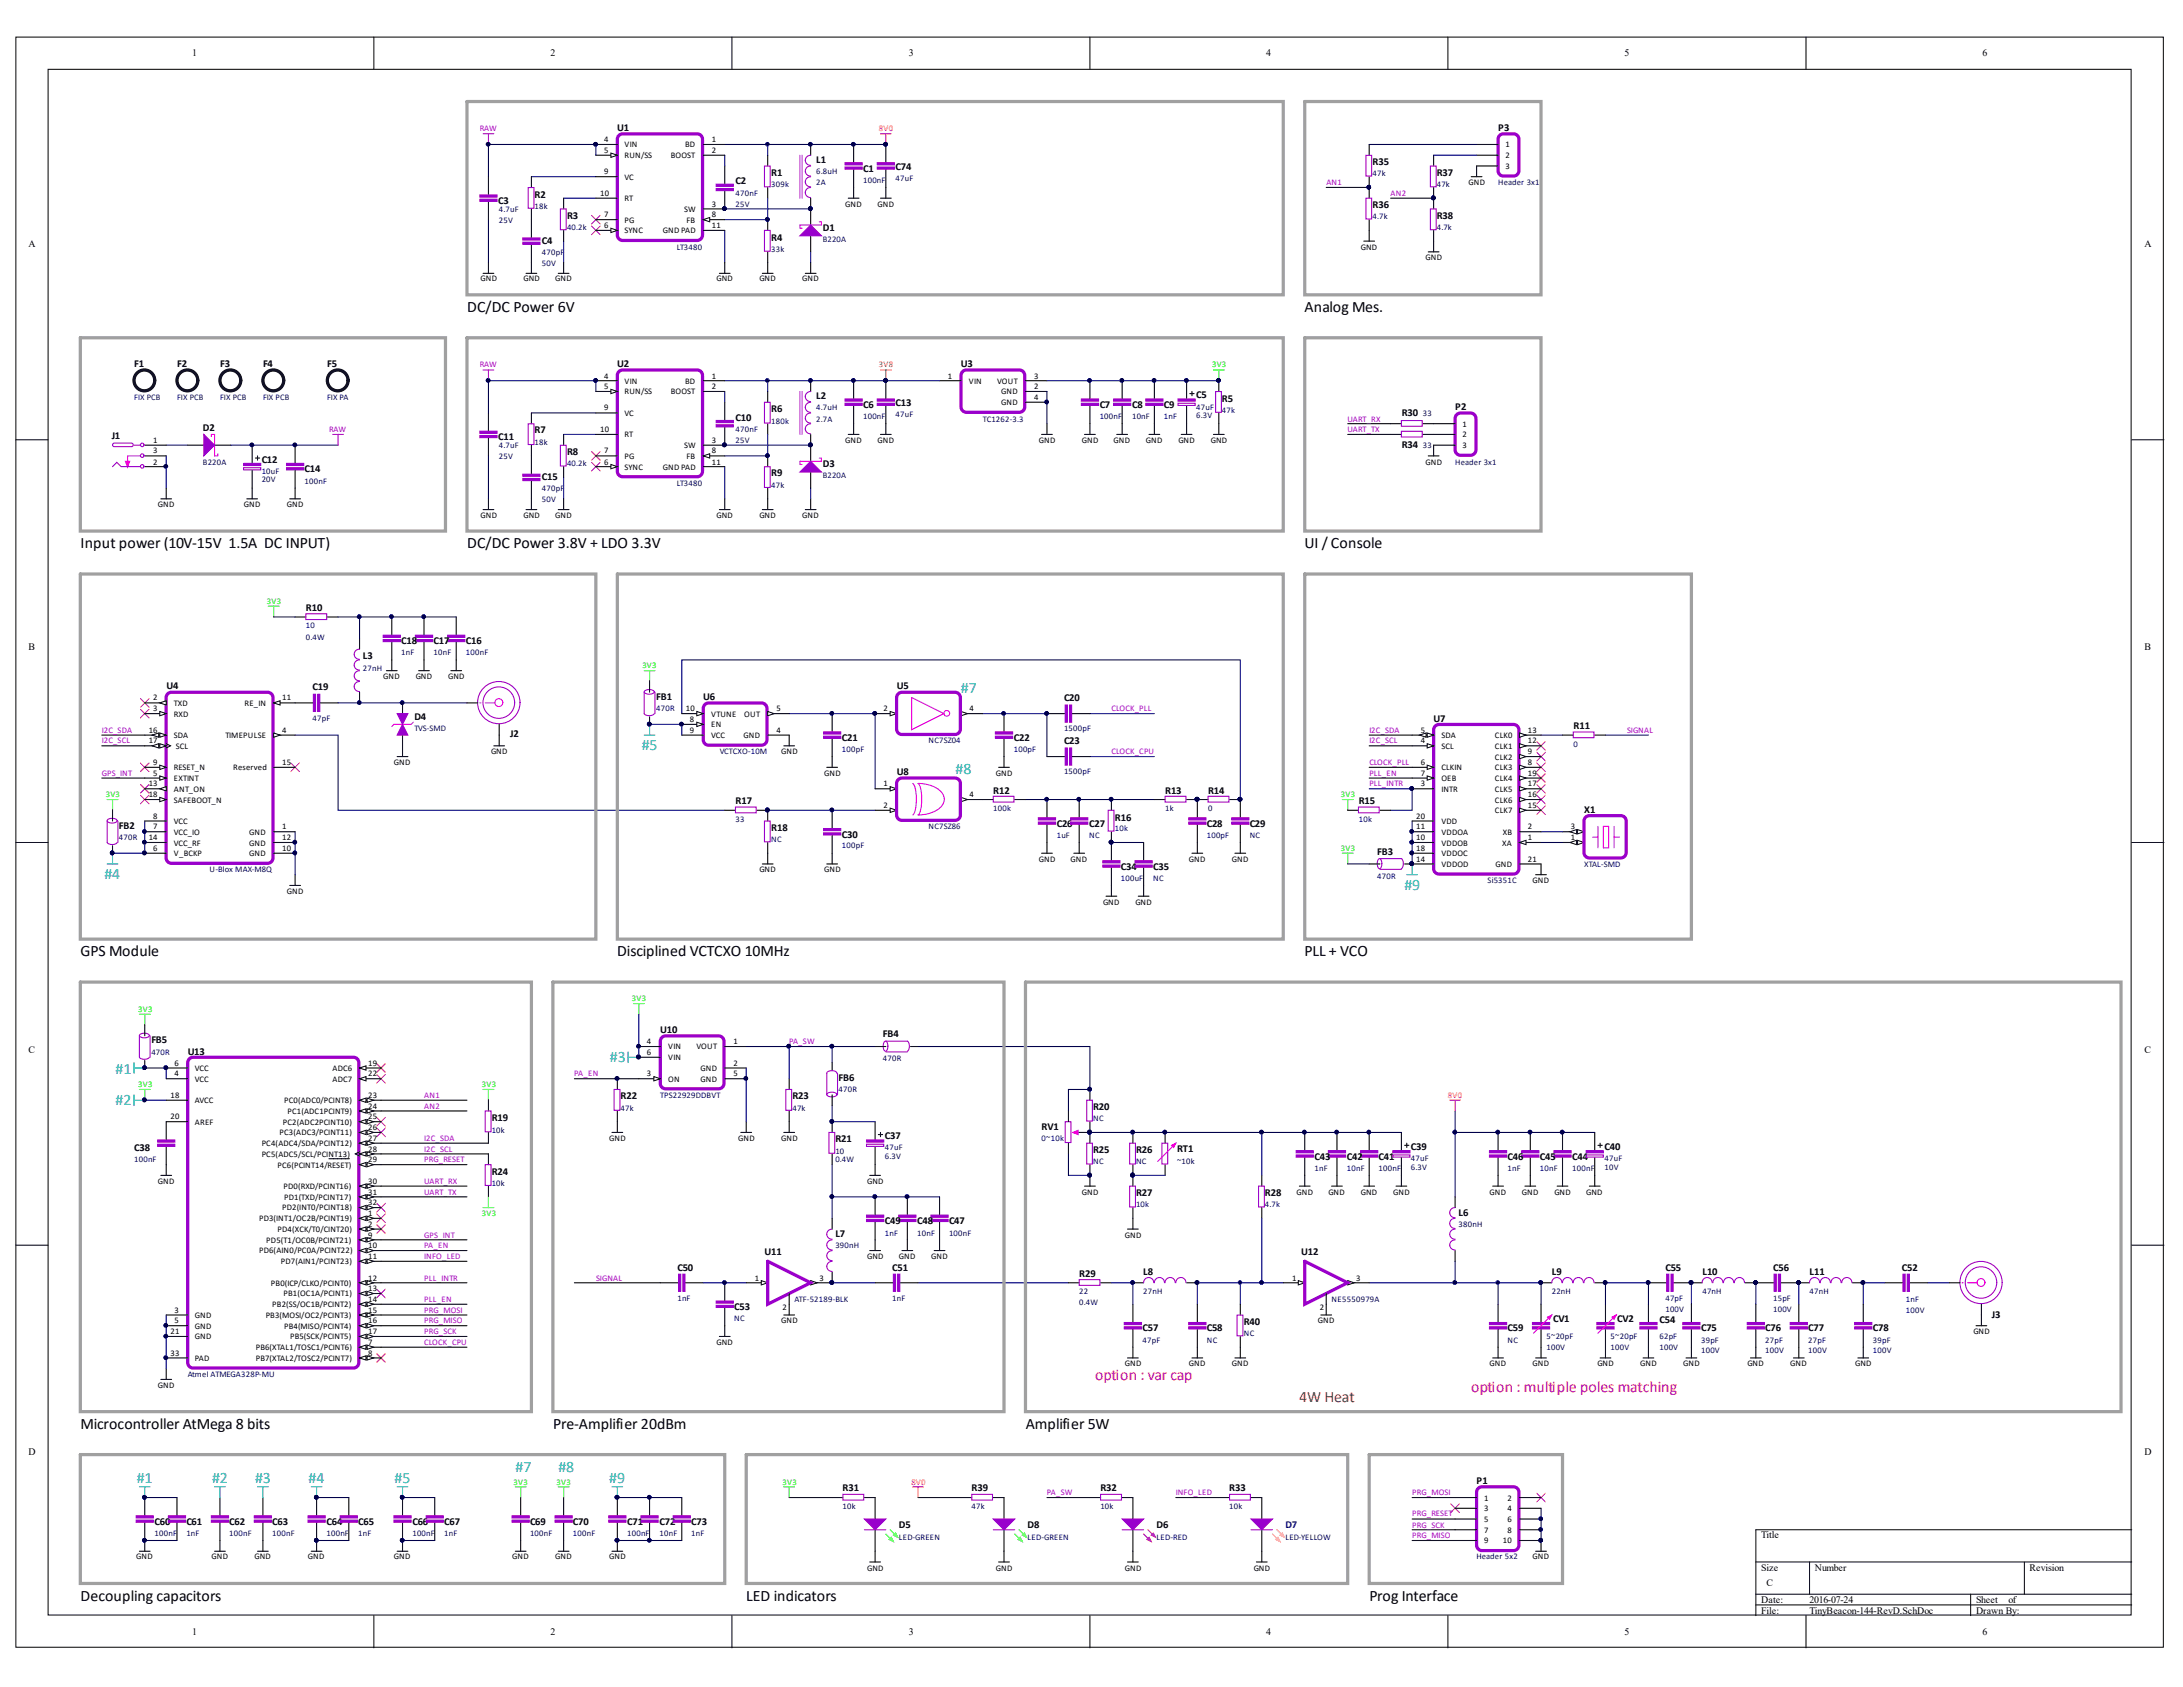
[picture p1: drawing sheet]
<svg xmlns="http://www.w3.org/2000/svg" width="279mm" height="216mm" viewBox="0 0 279 216" stroke-linecap="round" stroke-linejoin="round" font-family="sans-serif">
<defs><g id="words">
<g font-size="2">
<text x="59.8" y="39.9">DC/DC Power 6V</text>
<text x="167" y="39.9">Analog Mes.</text>
<text x="10.3" y="70.2">Input power (10V-15V 1.5A DC INPUT)</text>
<text x="59.8" y="70.2">DC/DC Power 3.8V + LDO 3.3V</text>
<text x="167" y="70.2">UI / Console</text>
<text x="10.3" y="122.4">GPS Module</text>
<text x="79" y="122.4">Disciplined VCTCXO 10MHz</text>
<text x="167" y="122.4">PLL + VCO</text>
<text x="10.3" y="182.9">Microcontroller AtMega 8 bits</text>
<text x="70.8" y="182.9">Pre-Amplifier 20dBm</text>
<text x="131.3" y="182.9">Amplifier 5W</text>
<text x="10.3" y="204.9">Decoupling capacitors</text>
<text x="95.5" y="204.9">LED indicators</text>
<text x="175.3" y="204.9">Prog Interface</text>
</g>
<g font-size="2" fill="#09f">
<text x="123" y="88.7">#7</text>
<text x="82.1" y="96">#5</text>
<text x="122.3" y="99">#8</text>
<text x="13.4" y="112.5">#4</text>
<text x="179.7" y="113.9">#9</text>
<text x="14.8" y="137.4">#1</text>
<text x="78.1" y="136">#3</text>
<text x="14.8" y="141.5">#2</text>
<text x="17.5" y="189.8">#1</text>
<text x="27.2" y="189.8">#2</text>
<text x="32.6" y="189.8">#3</text>
<text x="39.5" y="189.8">#4</text>
<text x="50.5" y="189.8">#5</text>
<text x="66" y="188.4">#7</text>
<text x="71.5" y="188.4">#8</text>
<text x="78" y="189.8">#9</text>
</g>
<g font-size="2" fill="#f00">
<text x="24" y="158.8">update footprint</text>
<text x="140.2" y="176.6">option : var cap</text>
<text x="188.3" y="178.1">option : multiple poles matching</text>
</g>
<text font-size="2" fill="#c00" x="166.3" y="179.4">4W Heat</text>
<g font-size="1.4">
<text x="79" y="16.7">U1</text>
<text x="191.8" y="16.7">P3</text>
<text x="94.1" y="23.6">C2</text>
<text x="98.7" y="22.5">R1</text>
<text x="104.5" y="20.9">L1</text>
<text x="110.5" y="22">C1</text>
<text x="114.6" y="21.7">C74</text>
<text x="175.7" y="21.1">R35</text>
<text x="183.9" y="22.5">R37</text>
<text x="63.8" y="26.1">C3</text>
<text x="68.4" y="25.3">R2</text>
<text x="72.6" y="28">R3</text>
<text x="105.3" y="29.5">D1</text>
<text x="175.7" y="26.6">R36</text>
<text x="183.9" y="28">R38</text>
<text x="69.4" y="31.2">C4</text>
<text x="98.7" y="30.8">R4</text>
<text x="17.2" y="47">F1</text>
<text x="22.7" y="47">F2</text>
<text x="28.2" y="47">F3</text>
<text x="33.7" y="47">F4</text>
<text x="41.9" y="47">F5</text>
<text x="79" y="47">U2</text>
<text x="123" y="47">U3</text>
<text x="94.1" y="53.9">C10</text>
<text x="98.7" y="52.8">R6</text>
<text x="104.5" y="51.1">L2</text>
<text x="110.5" y="52.2">C6</text>
<text x="114.6" y="51.9">C13</text>
<text x="140.7" y="52.2">C7</text>
<text x="144.9" y="52.2">C8</text>
<text x="149" y="52.2">C9</text>
<text x="153.1" y="51">C5</text>
<text x="156.4" y="51.4">R5</text>
<text x="179.4" y="53.2">R30</text>
<text x="186.3" y="52.5">P2</text>
<text x="14.3" y="56.2">J1</text>
<text x="26" y="55.1">D2</text>
<text x="33.5" y="59.2">C12</text>
<text x="63.8" y="56.3">C11</text>
<text x="68.4" y="55.5">R7</text>
<text x="72.6" y="58.3">R8</text>
<text x="105.3" y="59.8">D3</text>
<text x="179.4" y="57.3">R34</text>
<text x="39" y="60.5">C14</text>
<text x="69.4" y="61.4">C15</text>
<text x="98.7" y="61">R9</text>
<text x="39.2" y="78.2">R10</text>
<text x="51.3" y="82.4">C18</text>
<text x="55.5" y="82.4">C17</text>
<text x="59.6" y="82.4">C16</text>
<text x="21.3" y="88.2">U4</text>
<text x="40" y="88.4">C19</text>
<text x="46.4" y="84.4">L3</text>
<text x="84" y="89.5">FB1</text>
<text x="90" y="89.5">U6</text>
<text x="114.8" y="88.2">U5</text>
<text x="136.2" y="89.7">C20</text>
<text x="53" y="92.2">D4</text>
<text x="65.3" y="94.4">J2</text>
<text x="107.8" y="94.8">C21</text>
<text x="129.8" y="94.8">C22</text>
<text x="136.2" y="95.2">C23</text>
<text x="183.5" y="92.3">U7</text>
<text x="201.4" y="93.3">R11</text>
<text x="114.8" y="99.2">U8</text>
<text x="127.1" y="101.6">R12</text>
<text x="149.1" y="101.6">R13</text>
<text x="154.6" y="101.6">R14</text>
<text x="15.2" y="106">FB2</text>
<text x="94.1" y="102.9">R17</text>
<text x="98.7" y="106.4">R18</text>
<text x="107.8" y="107.2">C30</text>
<text x="135.3" y="105.8">C26</text>
<text x="139.4" y="105.8">C27</text>
<text x="142.7" y="105">R16</text>
<text x="154.5" y="105.8">C28</text>
<text x="159.9" y="105.8">C29</text>
<text x="173.9" y="102.9">R15</text>
<text x="202.7" y="104">X1</text>
<text x="143.5" y="111.3">C34</text>
<text x="147.6" y="111.3">C35</text>
<text x="176.3" y="109.4">FB3</text>
<text x="19.4" y="133.5">FB5</text>
<text x="24" y="135">U13</text>
<text x="84.5" y="132.2">U10</text>
<text x="113" y="132.8">FB4</text>
<text x="62.9" y="143.5">R19</text>
<text x="79.4" y="140.7">R22</text>
<text x="101.4" y="140.7">R23</text>
<text x="107.3" y="138.3">FB6</text>
<text x="139.9" y="142.1">R20</text>
<text x="17.2" y="147.3">C38</text>
<text x="106.9" y="146.2">R21</text>
<text x="113.3" y="145.8">C37</text>
<text x="133.3" y="144.6">RV1</text>
<text x="139.9" y="147.6">R25</text>
<text x="145.4" y="147.6">R26</text>
<text x="150.6" y="147.5">RT1</text>
<text x="168.2" y="148.4">C43</text>
<text x="172.4" y="148.4">C42</text>
<text x="176.4" y="148.4">C41</text>
<text x="180.6" y="147.1">C39</text>
<text x="192.9" y="148.4">C46</text>
<text x="197.1" y="148.4">C45</text>
<text x="201.2" y="148.4">C44</text>
<text x="205.4" y="147.1">C40</text>
<text x="62.9" y="150.3">R24</text>
<text x="145.4" y="153.1">R27</text>
<text x="161.9" y="153.1">R28</text>
<text x="186.7" y="155.6">L6</text>
<text x="97.9" y="160.7">U11</text>
<text x="106.9" y="158.3">L7</text>
<text x="113.3" y="156.7">C49</text>
<text x="117.4" y="156.7">C48</text>
<text x="121.5" y="156.7">C47</text>
<text x="166.5" y="160.7">U12</text>
<text x="86.7" y="162.6">C50</text>
<text x="94" y="167.7">C53</text>
<text x="114.2" y="162.6">C51</text>
<text x="138.1" y="163.4">R29</text>
<text x="146.3" y="163.1">L8</text>
<text x="198.6" y="163.1">L9</text>
<text x="213.2" y="162.6">C55</text>
<text x="217.9" y="163.1">L10</text>
<text x="226.9" y="162.6">C56</text>
<text x="231.6" y="163.1">L11</text>
<text x="243.4" y="162.6">C52</text>
<text x="146.2" y="170.4">C57</text>
<text x="154.5" y="170.4">C58</text>
<text x="159.2" y="169.5">R40</text>
<text x="192.9" y="170.4">C59</text>
<text x="198.8" y="169.2">CV1</text>
<text x="207" y="169.2">CV2</text>
<text x="212.4" y="169.3">C54</text>
<text x="217.7" y="170.4">C75</text>
<text x="225.9" y="170.4">C76</text>
<text x="231.4" y="170.4">C77</text>
<text x="239.7" y="170.4">C78</text>
<text x="254.9" y="168.6">J3</text>
<text x="107.8" y="190.9">R31</text>
<text x="124.3" y="190.9">R39</text>
<text x="140.8" y="190.9">R32</text>
<text x="157.3" y="190.9">R33</text>
<text x="189" y="189.9">P1</text>
<text x="19.8" y="195.2">C60</text>
<text x="23.9" y="195.2">C61</text>
<text x="29.4" y="195.2">C62</text>
<text x="34.8" y="195.2">C63</text>
<text x="41.8" y="195.2">C64</text>
<text x="45.8" y="195.2">C65</text>
<text x="52.8" y="195.2">C66</text>
<text x="56.8" y="195.2">C67</text>
<text x="67.8" y="195.2">C69</text>
<text x="73.3" y="195.2">C70</text>
<text x="80.3" y="195.2">C71</text>
<text x="84.4" y="195.2">C72</text>
<text x="88.5" y="195.2">C73</text>
<text x="115" y="195.6">D5</text>
<text x="131.5" y="195.6">D8</text>
<text x="148" y="195.6">D6</text>
</g>
<text font-size="1.4" fill="#000080" x="164.5" y="195.6">D7</text>
<g font-size="1.3">
<text x="24.6" y="7.2">1</text>
<text x="70.5" y="7.2">2</text>
<text x="116.3" y="7.2">3</text>
<text x="162.1" y="7.2">4</text>
<text x="207.9" y="7.2">5</text>
<text x="253.8" y="7.2">6</text>
<text x="3.6" y="31.6">A</text>
<text x="274.5" y="31.6">A</text>
<text x="3.6" y="83.1">B</text>
<text x="274.5" y="83.1">B</text>
<text x="3.6" y="134.7">C</text>
<text x="274.5" y="134.7">C</text>
<text x="3.6" y="186.2">D</text>
<text x="274.5" y="186.2">D</text>
<text x="225.4" y="196.9">Title</text>
<text x="225.4" y="201">Size</text>
<text x="226.1" y="203">C</text>
<text x="232.3" y="201">Number</text>
<text x="259.8" y="201">Revision</text>
<text x="24.6" y="209.3">1</text>
<text x="70.5" y="209.3">2</text>
<text x="116.3" y="209.3">3</text>
<text x="162.1" y="209.3">4</text>
<text x="207.9" y="209.3">5</text>
<text x="225.4" y="205.1">Date:</text>
<text x="225.4" y="206.5">File:</text>
<text x="231.6" y="205.1">2016-07-24</text>
<text x="231.6" y="206.5">TinyBeacon-144-RevD.SchDoc</text>
<text x="252.9" y="205.1">Sheet</text>
<text x="252.9" y="206.5">Drawn By:</text>
<text x="253.8" y="209.3">6</text>
<text x="257" y="205.1">of</text>
</g>
<g font-size="1.1" fill="#d60093">
<text x="61.4" y="16.8">RAW</text>
<text x="61.4" y="47">RAW</text>
<text x="42.1" y="55.3">RAW</text>
</g>
<g font-size="1.1" fill="#f00">
<text x="112.5" y="16.8">8V0</text>
<text x="185.3" y="140.5">8V0</text>
<text x="116.6" y="190">8V0</text>
</g>
<g font-size="1.1">
<text x="77.3" y="18.2">4</text>
<text x="77.3" y="19.5">5</text>
<text x="77.3" y="22.3">9</text>
<text x="79.9" y="18.9">VIN</text>
<text x="79.9" y="20.2">RUN/SS</text>
<text x="79.9" y="23">VC</text>
<text x="85.9" y="20.2">BOOST</text>
<text x="87.7" y="18.9">BD</text>
<text x="91.1" y="18.2">1</text>
<text x="91.1" y="19.5">2</text>
<text x="187.9" y="23.7">GND</text>
<text x="192.7" y="18.9">1</text>
<text x="192.7" y="21.6">3</text>
<text x="192.7" y="20.2">2</text>
<text x="76.8" y="25">10</text>
<text x="77.3" y="29.2">6</text>
<text x="77.3" y="27.8">7</text>
<text x="79.9" y="29.8">SYNC</text>
<text x="79.9" y="28.5">PG</text>
<text x="79.9" y="25.7">RT</text>
<text x="84.8" y="29.8">GND PAD</text>
<text x="87.5" y="27.1">SW</text>
<text x="87.9" y="28.5">FB</text>
<text x="91.1" y="26.5">3</text>
<text x="91.1" y="27.8">8</text>
<text x="91.1" y="29.2">11</text>
<text x="108.2" y="26.5">GND</text>
<text x="112.3" y="26.5">GND</text>
<text x="174.2" y="32">GND</text>
<text x="182.4" y="33.3">GND</text>
<text x="61.5" y="36">GND</text>
<text x="67" y="36">GND</text>
<text x="71.1" y="36">GND</text>
<text x="91.7" y="36">GND</text>
<text x="97.2" y="36">GND</text>
<text x="102.7" y="36">GND</text>
<text x="77.3" y="48.5">4</text>
<text x="77.3" y="49.8">5</text>
<text x="77.3" y="52.5">9</text>
<text x="79.9" y="49.1">VIN</text>
<text x="79.9" y="50.5">RUN/SS</text>
<text x="79.9" y="53.3">VC</text>
<text x="85.9" y="50.5">BOOST</text>
<text x="87.7" y="49.1">BD</text>
<text x="91.1" y="48.5">1</text>
<text x="91.1" y="49.8">2</text>
<text x="121.3" y="48.5">1</text>
<text x="124" y="49.1">VIN</text>
<text x="127.6" y="49.1">VOUT</text>
<text x="128.1" y="50.5">GND</text>
<text x="128.1" y="51.8">GND</text>
<text x="132.4" y="49.8">2</text>
<text x="132.4" y="48.5">3</text>
<text x="132.4" y="51.2">4</text>
<text x="19.6" y="56.7">1</text>
<text x="19.6" y="59.4">2</text>
<text x="19.6" y="58">3</text>
<text x="76.8" y="55.3">10</text>
<text x="77.3" y="59.4">6</text>
<text x="77.3" y="58">7</text>
<text x="79.9" y="58.8">PG</text>
<text x="79.9" y="56">RT</text>
<text x="87.5" y="57.3">SW</text>
<text x="87.9" y="58.8">FB</text>
<text x="91.1" y="56.7">3</text>
<text x="91.1" y="58">8</text>
<text x="91.1" y="59.4">11</text>
<text x="108.2" y="56.7">GND</text>
<text x="112.3" y="56.7">GND</text>
<text x="133" y="56.7">GND</text>
<text x="138.5" y="56.7">GND</text>
<text x="142.5" y="56.7">GND</text>
<text x="146.7" y="56.7">GND</text>
<text x="150.8" y="56.7">GND</text>
<text x="155" y="56.7">GND</text>
<text x="182.4" y="59.4">GND</text>
<text x="187.2" y="54.6">1</text>
<text x="187.2" y="57.3">3</text>
<text x="187.2" y="56">2</text>
<text x="20.2" y="64.9">GND</text>
<text x="31.2" y="64.9">GND</text>
<text x="36.7" y="64.9">GND</text>
<text x="79.9" y="60.1">SYNC</text>
<text x="84.8" y="60.1">GND PAD</text>
<text x="61.5" y="66.3">GND</text>
<text x="67" y="66.3">GND</text>
<text x="71.1" y="66.3">GND</text>
<text x="91.7" y="66.3">GND</text>
<text x="97.2" y="66.3">GND</text>
<text x="102.7" y="66.3">GND</text>
<text x="19.6" y="89.6">2</text>
<text x="36.1" y="89.6">11</text>
<text x="49.1" y="86.9">GND</text>
<text x="53.2" y="86.9">GND</text>
<text x="57.3" y="86.9">GND</text>
<text x="19" y="93.8">16</text>
<text x="19" y="95.1">17</text>
<text x="19.6" y="91">3</text>
<text x="22.2" y="90.3">TXD</text>
<text x="22.2" y="94.5">SDA</text>
<text x="22.2" y="91.7">RXD</text>
<text x="22.5" y="95.8">SCL</text>
<text x="28.8" y="94.5">TIMEPULSE</text>
<text x="31.3" y="90.3">RE_IN</text>
<text x="36.1" y="93.8">4</text>
<text x="87.8" y="91">10</text>
<text x="88.3" y="92.4">8</text>
<text x="88.3" y="93.8">9</text>
<text x="91" y="93.1">EN</text>
<text x="91" y="94.5">VCC</text>
<text x="91" y="91.7">VTUNE</text>
<text x="95.2" y="94.5">GND</text>
<text x="95.2" y="91.7">OUT</text>
<text x="99.4" y="93.8">4</text>
<text x="99.4" y="91">5</text>
<text x="113.1" y="91">2</text>
<text x="124.1" y="91">4</text>
<text x="181.9" y="95.1">4</text>
<text x="181.9" y="93.8">5</text>
<text x="184.5" y="95.8">SCL</text>
<text x="184.5" y="94.5">SDA</text>
<text x="191.3" y="95.8">CLK1</text>
<text x="191.3" y="94.5">CLK0</text>
<text x="195.6" y="95.1">12</text>
<text x="195.6" y="93.8">13</text>
<text x="19" y="102">18</text>
<text x="19" y="100.6">13</text>
<text x="19.6" y="97.9">9</text>
<text x="19.6" y="99.3">5</text>
<text x="22.2" y="98.6">RESET_N</text>
<text x="22.2" y="100">EXTINT</text>
<text x="22.2" y="101.3">ANT_ON</text>
<text x="29.9" y="98.6">Reserved</text>
<text x="36.1" y="97.9">15</text>
<text x="50.4" y="97.9">GND</text>
<text x="62.8" y="96.5">GND</text>
<text x="100" y="96.5">GND</text>
<text x="105.5" y="99.3">GND</text>
<text x="113.1" y="100.6">1</text>
<text x="124.1" y="102">4</text>
<text x="127.5" y="99.3">GND</text>
<text x="181.9" y="100.6">3</text>
<text x="181.9" y="97.9">6</text>
<text x="181.9" y="99.3">7</text>
<text x="184.5" y="101.3">INTR</text>
<text x="184.5" y="98.6">CLKIN</text>
<text x="184.5" y="100">OEB</text>
<text x="191.3" y="98.6">CLK3</text>
<text x="191.3" y="97.2">CLK2</text>
<text x="191.3" y="101.3">CLK5</text>
<text x="191.3" y="100">CLK4</text>
<text x="195.6" y="97.9">8</text>
<text x="195.6" y="96.5">9</text>
<text x="195.6" y="102">16</text>
<text x="195.6" y="100.6">17</text>
<text x="195.6" y="99.3">19</text>
<text x="19" y="107.5">14</text>
<text x="19.6" y="106.1">7</text>
<text x="19.6" y="104.8">8</text>
<text x="22.2" y="102.7">SAFEBOOT_N</text>
<text x="22.2" y="106.8">VCC_IO</text>
<text x="22.2" y="105.4">VCC</text>
<text x="31.9" y="106.8">GND</text>
<text x="36.1" y="106.1">1</text>
<text x="36.1" y="107.5">12</text>
<text x="113.1" y="103.4">2</text>
<text x="181.3" y="107.5">10</text>
<text x="181.3" y="106.1">11</text>
<text x="181.3" y="104.8">20</text>
<text x="184.5" y="106.8">VDDOA</text>
<text x="184.5" y="105.4">VDD</text>
<text x="191.3" y="104.1">CLK7</text>
<text x="191.3" y="102.7">CLK6</text>
<text x="192.3" y="106.8">XB</text>
<text x="195.6" y="107.5">1</text>
<text x="195.6" y="106.1">2</text>
<text x="195.6" y="103.4">15</text>
<text x="201.1" y="106.1">3</text>
<text x="201.1" y="107.5">1</text>
<text x="19.6" y="108.9">6</text>
<text x="22.2" y="108.2">VCC_RF</text>
<text x="22.2" y="109.6">V_BCKP</text>
<text x="31.9" y="108.2">GND</text>
<text x="31.9" y="109.6">GND</text>
<text x="36.1" y="108.9">10</text>
<text x="97.2" y="111.6">GND</text>
<text x="105.5" y="111.6">GND</text>
<text x="133" y="110.3">GND</text>
<text x="137" y="110.3">GND</text>
<text x="152.2" y="110.3">GND</text>
<text x="157.7" y="110.3">GND</text>
<text x="181.3" y="110.3">14</text>
<text x="181.3" y="108.9">18</text>
<text x="184.5" y="108.2">VDDOB</text>
<text x="184.5" y="110.9">VDDOD</text>
<text x="184.5" y="109.6">VDDOC</text>
<text x="191.4" y="110.9">GND</text>
<text x="192.3" y="108.2">XA</text>
<text x="195.6" y="110.3">21</text>
<text x="196.2" y="113.1">GND</text>
<text x="36.7" y="114.4">GND</text>
<text x="141.2" y="115.8">GND</text>
<text x="145.3" y="115.8">GND</text>
<text x="22.3" y="137.7">4</text>
<text x="22.3" y="136.4">6</text>
<text x="25" y="137.1">VCC</text>
<text x="42.5" y="137.1">ADC6</text>
<text x="47.1" y="137.7">22</text>
<text x="47.1" y="136.4">19</text>
<text x="82.8" y="137.7">3</text>
<text x="82.8" y="133.6">4</text>
<text x="82.8" y="135">6</text>
<text x="85.5" y="134.3">VIN</text>
<text x="85.5" y="135.7">VIN</text>
<text x="89.2" y="134.3">VOUT</text>
<text x="89.7" y="137.1">GND</text>
<text x="93.9" y="133.6">1</text>
<text x="93.9" y="136.4">2</text>
<text x="93.9" y="137.7">5</text>
<text x="21.8" y="143.2">20</text>
<text x="21.8" y="140.5">18</text>
<text x="25" y="138.4">VCC</text>
<text x="25" y="143.9">AREF</text>
<text x="25" y="141.2">AVCC</text>
<text x="36.2" y="143.9">PC2(ADC2PCINT10)</text>
<text x="36.4" y="141.2">PC0(ADC0/PCINT8)</text>
<text x="36.8" y="142.6">PC1(ADC1PCINT9)</text>
<text x="42.5" y="138.4">ADC7</text>
<text x="47.1" y="143.2">25</text>
<text x="47.1" y="141.9">24</text>
<text x="47.1" y="140.5">23</text>
<text x="85.5" y="138.4">ON</text>
<text x="89.7" y="138.4">GND</text>
<text x="33.5" y="148.1">PC5(ADC5/SCL/PCINT13)</text>
<text x="33.5" y="146.7">PC4(ADC4/SDA/PCINT12)</text>
<text x="35.5" y="149.4">PC6(PCINT14/RESET)</text>
<text x="35.8" y="145.3">PC3(ADC3/PCINT11)</text>
<text x="47.1" y="148.7">29</text>
<text x="47.1" y="147.4">28</text>
<text x="47.1" y="146">27</text>
<text x="47.1" y="144.6">26</text>
<text x="78" y="146">GND</text>
<text x="94.5" y="146">GND</text>
<text x="100" y="146">GND</text>
<text x="20.2" y="151.5">GND</text>
<text x="36.1" y="154.9">PD2(INT0/PCINT18)</text>
<text x="36.3" y="152.2">PD0(RXD/PCINT16)</text>
<text x="36.4" y="153.6">PD1(TXD/PCINT17)</text>
<text x="47.1" y="155.6">1</text>
<text x="47.1" y="154.2">32</text>
<text x="47.1" y="152.9">31</text>
<text x="47.1" y="151.5">30</text>
<text x="111" y="151.5">GND</text>
<text x="138.5" y="152.9">GND</text>
<text x="166" y="152.9">GND</text>
<text x="170" y="152.9">GND</text>
<text x="174.2" y="152.9">GND</text>
<text x="178.3" y="152.9">GND</text>
<text x="190.7" y="152.9">GND</text>
<text x="194.8" y="152.9">GND</text>
<text x="198.9" y="152.9">GND</text>
<text x="203" y="152.9">GND</text>
<text x="33.2" y="160.4">PD6(AIN0/PC0A/PCINT22)</text>
<text x="33.2" y="156.3">PD3(INT1/OC2B/PCINT19)</text>
<text x="34.1" y="159.1">PD5(T1/OC0B/PCINT21)</text>
<text x="35.5" y="157.7">PD4(XCK/T0/CINT20)</text>
<text x="35.9" y="161.8">PD7(AIN1/PCINT23)</text>
<text x="47.1" y="161.1">11</text>
<text x="47.1" y="159.7">10</text>
<text x="47.1" y="158.4">9</text>
<text x="47.1" y="157">2</text>
<text x="111" y="161.1">GND</text>
<text x="115" y="161.1">GND</text>
<text x="119.2" y="161.1">GND</text>
<text x="144" y="158.4">GND</text>
<text x="34.7" y="164.6">PB0(ICP/CLKO/PCINT0)</text>
<text x="34.8" y="167.3">PB2(SS/OC1B/PCINT2)</text>
<text x="36.3" y="165.9">PB1(OC1A/PCINT1)</text>
<text x="47.1" y="166.6">14</text>
<text x="47.1" y="165.2">13</text>
<text x="47.1" y="163.9">12</text>
<text x="96.6" y="163.9">1</text>
<text x="100.1" y="167.7">2</text>
<text x="104.9" y="163.9">3</text>
<text x="165.4" y="163.9">1</text>
<text x="168.9" y="167.7">2</text>
<text x="173.6" y="163.9">3</text>
<text x="21.8" y="170.7">21</text>
<text x="21.8" y="173.5">33</text>
<text x="22.3" y="169.4">5</text>
<text x="22.3" y="168">3</text>
<text x="25" y="170.1">GND</text>
<text x="25" y="171.4">GND</text>
<text x="25" y="168.7">GND</text>
<text x="32.7" y="172.8">PB6(XTAL1/TOSC1/PCINT6)</text>
<text x="34" y="168.7">PB3(MOSI/OC2/PCINT3)</text>
<text x="36.4" y="170.1">PB4(MISO/PCINT4)</text>
<text x="37.1" y="171.4">PB5(SCK/PCINT5)</text>
<text x="47.1" y="170.7">17</text>
<text x="47.1" y="173.5">8</text>
<text x="47.1" y="172.1">7</text>
<text x="47.1" y="169.4">16</text>
<text x="47.1" y="168">15</text>
<text x="91.7" y="172.1">GND</text>
<text x="100" y="169.4">GND</text>
<text x="168.7" y="169.4">GND</text>
<text x="252.6" y="170.7">GND</text>
<text x="20.2" y="177.6">GND</text>
<text x="25" y="174.2">PAD</text>
<text x="32.7" y="174.2">PB7(XTAL2/TOSC2/PCINT7)</text>
<text x="144" y="174.9">GND</text>
<text x="152.2" y="174.9">GND</text>
<text x="157.7" y="174.9">GND</text>
<text x="190.7" y="174.9">GND</text>
<text x="196.2" y="174.9">GND</text>
<text x="204.4" y="174.9">GND</text>
<text x="209.9" y="174.9">GND</text>
<text x="215.4" y="174.9">GND</text>
<text x="223.6" y="174.9">GND</text>
<text x="229.1" y="174.9">GND</text>
<text x="237.4" y="174.9">GND</text>
<text x="190" y="192">1</text>
<text x="190" y="193.4">3</text>
<text x="190" y="194.8">5</text>
<text x="190" y="196.2">7</text>
<text x="190" y="197.5">9</text>
<text x="192.3" y="197.5">10</text>
<text x="192.9" y="192">2</text>
<text x="192.9" y="193.4">4</text>
<text x="192.9" y="194.8">6</text>
<text x="192.9" y="196.2">8</text>
<text x="17.4" y="199.6">GND</text>
<text x="27.1" y="199.6">GND</text>
<text x="32.6" y="199.6">GND</text>
<text x="39.4" y="199.6">GND</text>
<text x="50.4" y="199.6">GND</text>
<text x="65.6" y="199.6">GND</text>
<text x="71.1" y="199.6">GND</text>
<text x="78" y="199.6">GND</text>
<text x="111" y="201">GND</text>
<text x="127.5" y="201">GND</text>
<text x="144" y="201">GND</text>
<text x="160.5" y="201">GND</text>
<text x="196.2" y="199.6">GND</text>
</g>
<g font-size="1.1" fill="#000080">
<text x="98.7" y="23.9">309k</text>
<text x="104.5" y="23.7">2A</text>
<text x="104.5" y="22.3">6.8uH</text>
<text x="110.5" y="23.4">100nF</text>
<text x="114.6" y="23.2">47uF</text>
<text x="175.7" y="22.6">47k</text>
<text x="183.9" y="23.9">47k</text>
<text x="191.8" y="23.7">Header 3x1</text>
<text x="63.9" y="28.5">25V</text>
<text x="63.9" y="27.1">4.7uF</text>
<text x="68.4" y="26.7">18k</text>
<text x="72.6" y="29.4">40.2k</text>
<text x="94.1" y="26.5">25V</text>
<text x="94.1" y="25">470nF</text>
<text x="175.7" y="28.1">4.7k</text>
<text x="183.9" y="29.4">4.7k</text>
<text x="69.4" y="34">50V</text>
<text x="69.4" y="32.6">470pF</text>
<text x="86.6" y="32">LT3480</text>
<text x="98.7" y="32.2">33k</text>
<text x="105.3" y="30.9">B220A</text>
<text x="17.2" y="51.2">FIX PCB</text>
<text x="22.7" y="51.2">FIX PCB</text>
<text x="28.2" y="51.2">FIX PCB</text>
<text x="33.7" y="51.2">FIX PCB</text>
<text x="41.9" y="51.2">FIX PA</text>
<text x="104.5" y="53.9">2.7A</text>
<text x="104.5" y="52.5">4.7uH</text>
<text x="110.5" y="53.6">100nF</text>
<text x="114.6" y="53.4">47uF</text>
<text x="125.8" y="53.9">TC1262-3.3</text>
<text x="140.7" y="53.6">100nF</text>
<text x="144.9" y="53.6">10nF</text>
<text x="149" y="53.6">1nF</text>
<text x="153.1" y="53.5">6.3V</text>
<text x="153.1" y="52.4">47uF</text>
<text x="156.4" y="52.9">47k</text>
<text x="182.1" y="53.3">33</text>
<text x="26" y="59.5">B220A</text>
<text x="63.9" y="58.8">25V</text>
<text x="63.9" y="57.3">4.7uF</text>
<text x="68.4" y="56.9">18k</text>
<text x="72.6" y="59.7">40.2k</text>
<text x="94.1" y="56.7">25V</text>
<text x="94.1" y="55.3">470nF</text>
<text x="98.7" y="54.2">180k</text>
<text x="182.1" y="57.3">33</text>
<text x="186.3" y="59.4">Header 3x1</text>
<text x="33.5" y="61.7">20V</text>
<text x="33.5" y="60.6">10uF</text>
<text x="39" y="61.9">100nF</text>
<text x="69.4" y="64.3">50V</text>
<text x="69.4" y="62.8">470pF</text>
<text x="86.6" y="62.2">LT3480</text>
<text x="98.7" y="62.4">47k</text>
<text x="105.3" y="61.2">B220A</text>
<text x="39.2" y="81.9">0.4W</text>
<text x="39.2" y="80.4">10</text>
<text x="51.3" y="83.9">1nF</text>
<text x="55.5" y="83.9">10nF</text>
<text x="59.6" y="83.9">100nF</text>
<text x="46.4" y="85.8">27nH</text>
<text x="40" y="92.3">47pF</text>
<text x="53" y="93.6">TVS-SMD</text>
<text x="84" y="91">470R</text>
<text x="118.8" y="95.1">NC7SZ04</text>
<text x="136.2" y="93.6">1500pF</text>
<text x="201.4" y="95.6">0</text>
<text x="92.1" y="96.5">VCTCXO-10M</text>
<text x="107.8" y="96.2">100pF</text>
<text x="129.8" y="96.2">100pF</text>
<text x="136.2" y="99.1">1500pF</text>
<text x="15.2" y="107.5">470R</text>
<text x="94.1" y="105.2">33</text>
<text x="98.7" y="107.8">NC</text>
<text x="118.8" y="106.1">NC7SZ86</text>
<text x="127.1" y="103.8">100k</text>
<text x="135.3" y="107.2">1uF</text>
<text x="139.4" y="107.2">NC</text>
<text x="142.7" y="106.4">10k</text>
<text x="149.1" y="103.8">1k</text>
<text x="154.5" y="107.2">100pF</text>
<text x="154.6" y="103.8">0</text>
<text x="159.9" y="107.2">NC</text>
<text x="173.9" y="105.2">10k</text>
<text x="26.8" y="111.6">U-Blox MAX-M8Q</text>
<text x="107.8" y="108.6">100pF</text>
<text x="143.5" y="112.7">100uF</text>
<text x="147.6" y="112.7">NC</text>
<text x="176.3" y="112.5">470R</text>
<text x="190.4" y="113.1">Si5351C</text>
<text x="202.7" y="110.9">XTAL-SMD</text>
<text x="19.4" y="135">470R</text>
<text x="113" y="135.8">470R</text>
<text x="79.4" y="142.1">47k</text>
<text x="84.5" y="140.5">TPS22929DDBVT</text>
<text x="101.4" y="142.1">47k</text>
<text x="107.3" y="139.8">470R</text>
<text x="139.9" y="143.5">NC</text>
<text x="17.2" y="148.7">100nF</text>
<text x="62.9" y="144.9">10k</text>
<text x="106.9" y="148.7">0.4W</text>
<text x="106.9" y="147.6">10</text>
<text x="113.3" y="148.3">6.3V</text>
<text x="113.3" y="147.2">47uF</text>
<text x="133.3" y="146">0~10k</text>
<text x="139.9" y="149">NC</text>
<text x="145.4" y="149">NC</text>
<text x="150.6" y="148.9">~10k</text>
<text x="168.2" y="149.8">1nF</text>
<text x="172.4" y="149.8">10nF</text>
<text x="176.4" y="149.8">100nF</text>
<text x="180.6" y="149.7">6.3V</text>
<text x="180.6" y="148.6">47uF</text>
<text x="192.9" y="149.8">1nF</text>
<text x="197.1" y="149.8">10nF</text>
<text x="201.2" y="149.8">100nF</text>
<text x="205.4" y="149.7">10V</text>
<text x="205.4" y="148.6">47uF</text>
<text x="62.9" y="151.8">10k</text>
<text x="145.4" y="154.5">10k</text>
<text x="161.9" y="154.5">4.7k</text>
<text x="106.9" y="159.7">390nH</text>
<text x="113.3" y="158.1">1nF</text>
<text x="117.4" y="158.1">10nF</text>
<text x="121.5" y="158.1">100nF</text>
<text x="186.7" y="157">380nH</text>
<text x="86.7" y="166.5">1nF</text>
<text x="101.7" y="166.6">ATF-52189-BLK</text>
<text x="114.2" y="166.5">1nF</text>
<text x="138.1" y="167">0.4W</text>
<text x="138.1" y="165.7">22</text>
<text x="146.3" y="165.7">27nH</text>
<text x="170.4" y="166.6">NE5550979A</text>
<text x="198.6" y="165.7">22nH</text>
<text x="213.2" y="167.9">100V</text>
<text x="213.2" y="166.5">47pF</text>
<text x="217.9" y="165.7">47nH</text>
<text x="226.9" y="167.9">100V</text>
<text x="226.9" y="166.5">15pF</text>
<text x="231.6" y="165.7">47nH</text>
<text x="243.9" y="166.6">1nF</text>
<text x="94" y="169.1">NC</text>
<text x="146.2" y="171.8">47pF</text>
<text x="154.5" y="171.8">NC</text>
<text x="159.2" y="171">NC</text>
<text x="192.9" y="171.8">NC</text>
<text x="197.9" y="172.8">100V</text>
<text x="197.9" y="171.4">5~20pF</text>
<text x="206.1" y="172.8">100V</text>
<text x="206.1" y="171.4">5~20pF</text>
<text x="212.4" y="172.8">100V</text>
<text x="212.4" y="171.4">62pF</text>
<text x="217.7" y="173.2">100V</text>
<text x="217.7" y="171.8">39pF</text>
<text x="225.9" y="173.2">100V</text>
<text x="225.9" y="171.8">27pF</text>
<text x="231.4" y="173.2">100V</text>
<text x="231.4" y="171.8">27pF</text>
<text x="239.7" y="173.2">100V</text>
<text x="239.7" y="171.8">39pF</text>
<text x="243.9" y="168">100V</text>
<text x="24" y="176.2">Atmel ATMEGA328P-MU</text>
<text x="19.8" y="196.6">100nF</text>
<text x="23.9" y="196.6">1nF</text>
<text x="29.4" y="196.6">100nF</text>
<text x="34.8" y="196.6">100nF</text>
<text x="41.8" y="196.6">100nF</text>
<text x="45.8" y="196.6">1nF</text>
<text x="52.8" y="196.6">100nF</text>
<text x="56.8" y="196.6">1nF</text>
<text x="67.8" y="196.6">100nF</text>
<text x="73.3" y="196.6">100nF</text>
<text x="80.3" y="196.6">100nF</text>
<text x="84.4" y="196.6">10nF</text>
<text x="88.5" y="196.6">1nF</text>
<text x="107.8" y="193.1">10k</text>
<text x="115" y="197">LED-GREEN</text>
<text x="124.3" y="193.1">47k</text>
<text x="131.5" y="197">LED-GREEN</text>
<text x="140.8" y="193.1">10k</text>
<text x="148" y="197">LED-RED</text>
<text x="157.3" y="193.1">10k</text>
<text x="164.5" y="197">LED-YELLOW</text>
<text x="189" y="199.6">Header 5x2</text>
</g>
<g font-size="1.1" fill="#90c">
<text x="169.8" y="23.7">AN1</text>
<text x="178" y="25">AN2</text>
<text x="172.5" y="53.9">UART_RX</text>
<text x="172.5" y="55.3">UART_TX</text>
<text x="13" y="93.8">I2C_SDA</text>
<text x="13" y="95.1">I2C_SCL</text>
<text x="142.3" y="91">CLOCK_PLL</text>
<text x="175.3" y="93.8">I2C_SDA</text>
<text x="175.3" y="95.1">I2C_SCL</text>
<text x="208.2" y="93.8">SIGNAL</text>
<text x="13" y="99.3">GPS_INT</text>
<text x="142.3" y="96.5">CLOCK_CPU</text>
<text x="175.3" y="99.3">PLL_EN</text>
<text x="175.3" y="97.9">CLOCK_PLL</text>
<text x="175.3" y="100.6">PLL_INTR</text>
<text x="73.5" y="137.7">PA_EN</text>
<text x="101" y="133.6">PA_SW</text>
<text x="54.3" y="140.5">AN1</text>
<text x="54.3" y="141.9">AN2</text>
<text x="54.3" y="146">I2C_SDA</text>
<text x="54.3" y="147.4">I2C_SCL</text>
<text x="54.3" y="148.7">PRG_RESET</text>
<text x="54.3" y="151.5">UART_RX</text>
<text x="54.3" y="152.9">UART_TX</text>
<text x="54.3" y="158.4">GPS_INT</text>
<text x="54.3" y="159.7">PA_EN</text>
<text x="54.3" y="161.1">INFO_LED</text>
<text x="54.3" y="163.9">PLL_INTR</text>
<text x="54.3" y="166.6">PLL_EN</text>
<text x="76.3" y="163.9">SIGNAL</text>
<text x="54.3" y="168">PRG_MOSI</text>
<text x="54.3" y="169.4">PRG_MISO</text>
<text x="54.3" y="170.7">PRG_SCK</text>
<text x="54.3" y="172.1">CLOCK_CPU</text>
<text x="134" y="191.4">PA_SW</text>
<text x="150.5" y="191.4">INFO_LED</text>
<text x="180.8" y="191.4">PRG_MOSI</text>
<text x="180.8" y="194.1">PRG_RESET</text>
<text x="180.8" y="195.5">PRG_SCK</text>
<text x="180.8" y="196.9">PRG_MISO</text>
</g>
<text font-size="1.1" fill="#c30" x="112.5" y="47">3V8</text>
<g font-size="1.1" fill="#0c0">
<text x="155.1" y="47">3V3</text>
<text x="34.2" y="77.3">3V3</text>
<text x="82.2" y="85.5">3V3</text>
<text x="13.5" y="102">3V3</text>
<text x="171.6" y="102">3V3</text>
<text x="171.6" y="108.9">3V3</text>
<text x="17.7" y="129.5">3V3</text>
<text x="80.9" y="128.1">3V3</text>
<text x="17.7" y="139.1">3V3</text>
<text x="61.7" y="139.1">3V3</text>
<text x="61.7" y="155.6">3V3</text>
<text x="65.7" y="190">3V3</text>
<text x="71.2" y="190">3V3</text>
<text x="100.1" y="190">3V3</text>
</g>
</g></defs>
<g fill="#fff" stroke="#000" stroke-width=".13">
<path d="M2 4.7h274.9v206.1h-274.9z"/>
<path d="M6.2 8.9h266.6v197.8h-266.6z"/>
</g>
<g fill="none" stroke="#000" stroke-width=".13">
<path d="M47.8 4.7v4.2M93.7 4.7v4.2M139.5 4.7v4.2M185.3 4.7v4.2M231.1 4.7v4.2M2 56.3h4.2M272.8 56.3h4.2M2 107.8h4.2M272.8 107.8h4.2M2 159.4h4.2M272.8 159.4h4.2M224.7 199.9h48.1"/>
<path d="M231.6 199.9v4.1M259.1 199.9v4.1M272.8 195.8h-48.1v11M47.8 206.8v4.1M93.7 206.8v4.1M139.5 206.8v4.1M185.3 206.8v4.1M224.7 204h48.1M224.7 205.4h48.1M231.1 206.8v4.1M252.2 204v2.8"/>
</g>
<g fill="none" stroke="#000" stroke-width=".14">
<path d="M20.6 150.4h1.4M21.3 143.6v2.4M21.3 146.6v3.8M48.8 158.7h11M48.8 151.8h11M48.8 153.2h11M48.8 149.1h11M48.8 147.7h13.7v1.4M62.5 144.9v1.4h-13.7M62.5 140.8v1.4M62.5 151.8v1.4M20.6 176.5h1.4"/>
<path d="M21.3 175.2v1.3M48.8 172.4h11M48.8 171h11M48.8 169.7h11M48.8 168.3h11M48.8 166.9h11M48.8 164.2h11M48.8 161.4h11M48.8 160h11"/>
</g>
<g fill="none" stroke="#f00" stroke-width=".13">
<path d="M48.2 136.1l1.1 1.1M48.2 137.5l1.1 1.1M49.3 136.1l-1.1 1.1M49.3 137.5l-1.1 1.1M48.2 143l1.1 1.1M48.2 144.4l1.1 1.1M48.2 154l1.1 1.1M48.2 155.4l1.1 1.1M48.2 156.7l1.1 1.1M49.3 143l-1.1 1.1M49.3 144.4l-1.1 1.1M49.3 154l-1.1 1.1"/>
<path d="M49.3 155.4l-1.1 1.1M49.3 156.7l-1.1 1.1M48.2 173.2l1.1 1.1M49.3 173.2l-1.1 1.1"/>
</g>
<path d="M21.3 168.3v6.9" fill="none" stroke="#000080" stroke-width=".14"/>
<path d="M17.8 129.8h1.4M18.5 129.8v1.4M61.8 139.4h1.4M62.5 139.4v1.4M61.8 154.5h1.4M62.5 153.2v1.3" fill="none" stroke="#0c0" stroke-width=".14"/>
<path d="M62.1 149.1h.7v2.6h-.7zM62.1 142.2h.7v2.6h-.7z" fill="none" stroke="#90c" stroke-width=".14"/>
<g fill="#90c" stroke="#90c" stroke-width=".14">
<path d="M20.2 146.4h2.2v.3h-2.2z" fill-rule="evenodd"/>
<path d="M20.2 145.9h2.2v.3h-2.2z" fill-rule="evenodd"/>
</g>
<path d="M84.7 132.8l.5-.2h6.8a.69 .69 0 0 1 .7 .7v5.4a.69 .69 0 0 1-.7 .6h-6.8a.69 .69 0 0 1-.7-.6v-5.4z" fill="#fff" stroke="#90c" stroke-width=".41"/>
<path d="M81.8 138.1h2.7M92.8 133.9h2.7M92.8 136.7h2.7" fill="none" stroke="#000" stroke-width=".14"/>
<path d="M83.7 137.8l.8 .3-.8 .2z" fill="#fff" stroke="#000" stroke-width=".13"/>
<g fill="none" stroke="#000" stroke-width=".14">
<path d="M73.5 138.1h8.3M79 138.1v1.3M81.8 133.9h2.7M81.8 135.3h2.7M92.8 138.1h2.7M101 138.1v1.3M78.3 144.9h1.4M79 142.2v2.7M94.8 144.9h1.4M95.5 143.6v1.3M100.3 144.9h1.4M101 142.2v2.7"/>
<path d="M112 143.6v2.4M112 146.6v2.5M73.5 164.2h13.5M87.5 164.2h2.5M92.1 171h1.3M92.8 164.2v2.4M92.8 167.2v3.8"/>
</g>
<g fill="#000080" stroke="#000080" stroke-width=".13">
<circle cx="81.7" cy="133.9" r=".23"/>
<circle cx="95.5" cy="138" r=".23"/>
<circle cx="81.7" cy="135.3" r=".23"/>
<circle cx="79" cy="138" r=".23"/>
<circle cx="101" cy="133.9" r=".23"/>
<circle cx="92.7" cy="164.1" r=".23"/>
</g>
<path d="M78.6 139.4h.7v2.7h-.7zM100.6 139.4h.7v2.7h-.7z" fill="none" stroke="#90c" stroke-width=".14"/>
<path d="M81.1 128.4h1.3M81.8 128.4v1.4" fill="none" stroke="#0c0" stroke-width=".14"/>
<path d="M95.5 133.9h5.5v4.2M95.5 136.7v6.9M90 164.2h5.5" fill="none" stroke="#000080" stroke-width=".14"/>
<g fill="#90c" stroke="#90c" stroke-width=".14">
<path d="M87.4 163.1h.3v2.2h-.3z" fill-rule="evenodd"/>
<path d="M86.8 163.1h.3v2.2h-.3z" fill-rule="evenodd"/>
<path d="M91.7 166.5h2.2v.3h-2.2z" fill-rule="evenodd"/>
<path d="M91.7 167.1h2.2v.2h-2.2z" fill-rule="evenodd"/>
<path d="M110.9 145.9h2.2v.3h-2.2z" fill-rule="evenodd"/>
</g>
<path d="M110.9 146.4h2.2v.3h-2.2z" fill-rule="evenodd" fill="#fff" stroke="#90c" stroke-width=".14"/>
<g fill="none" stroke="#000" stroke-width=".14">
<path d="M139.5 139.4v1.4M106.5 143.6v1.3M106.5 147.7v1.4M106.5 155.9v1.4M111.3 150.4h1.4M112 149.1v1.3M112 153.2v2.4M112 156.2v3.8M112.4 145.2h.6M112.7 144.9v.6M116.1 153.2v2.4M116.1 156.2v3.8"/>
<path d="M120.3 153.2v2.4M120.3 156.2v3.8M138.8 151.8h1.4M139.5 143.6v2.7M139.5 149.1v2.7M144.3 157.3h1.4M145 150.4v1.4M145 154.5v2.8M149.1 144.9v1.4M149.1 149.1v1.3M161.5 150.4v1.4M161.5 154.5v1.4"/>
<path d="M166.3 151.8h1.4M167 144.9v2.5M167 148v3.8M170.4 151.8h1.4M171.1 144.9v2.5M171.1 148v3.8M174.6 151.8h1.3M175.2 144.9v2.5M175.2 148v3.8M179.4 144.9v2.5M179.4 148v2.4M100.3 168.3h1.4"/>
<path d="M101 166.9v1.4M106.5 162.8v1.4M111.3 160h1.4M115.4 160h1.4M119.6 160h1.3M136.7 164.2h1.4M140.9 164.2h1.3M144.3 173.8h1.4M145 164.2h1.4M145 166.9v2.5M145 169.9v3.9M151.9 164.2h1.3"/>
<path d="M152.6 173.8h1.3M153.2 172.4v1.4"/>
</g>
<g fill="#000080" stroke="#000080" stroke-width=".13">
<circle cx="106.5" cy="143.5" r=".23"/>
<circle cx="106.5" cy="153.1" r=".23"/>
<circle cx="106.5" cy="164.1" r=".23"/>
<circle cx="116.1" cy="153.1" r=".23"/>
<circle cx="112" cy="153.1" r=".23"/>
<circle cx="145" cy="164.1" r=".23"/>
<circle cx="153.2" cy="164.1" r=".23"/>
<circle cx="139.4" cy="139.4" r=".23"/>
<circle cx="139.4" cy="144.9" r=".23"/>
<circle cx="139.4" cy="150.4" r=".23"/>
<circle cx="145" cy="150.4" r=".23"/>
<circle cx="149.1" cy="144.9" r=".23"/>
<circle cx="161.5" cy="144.9" r=".23"/>
<circle cx="161.5" cy="164.1" r=".23"/>
<circle cx="175.2" cy="144.9" r=".23"/>
<circle cx="171.1" cy="144.9" r=".23"/>
<circle cx="166.9" cy="144.9" r=".23"/>
</g>
<g fill="none" stroke="#90c" stroke-width=".14">
<path d="M106.1 144.9h.7v2.7h-.7zM106.5 158.7a.64 .64 0 0 0-.7 .6 .64 .64 0 0 0 .7 .7M106.5 157.3a.64 .64 0 0 0-.7 .6 .64 .64 0 0 0 .7 .7M139.1 140.8h.7v2.7h-.7zM139.1 146.3h.7v2.7h-.7zM144.6 151.8h.7v2.7h-.7zM148.7 146.3h.8v2.7h-.8zM161.1 151.8h.7v2.7h-.7zM106.5 161.4a.64 .64 0 0 0-.7 .7 .64 .64 0 0 0 .7 .6M106.5 160.1a.64 .64 0 0 0-.7 .6 .64 .64 0 0 0 .7 .6M138.1 163.8h2.7v.7h-2.7zM147.7 164.2a.65 .65 0 0 0-.7-.7 .65 .65 0 0 0-.6 .7"/>
<path d="M149 164.2a.65 .65 0 0 0-.6-.7 .65 .65 0 0 0-.7 .7M150.4 164.2a.65 .65 0 0 0-.6-.7 .65 .65 0 0 0-.7 .7M151.8 164.2a.65 .65 0 0 0-.7-.7 .65 .65 0 0 0-.6 .7"/>
</g>
<path d="M106.5 153.2v2.7M136.7 147.7v2.7h2.8M139.5 144.9h22v5.5M145 150.4h4.1M161.5 155.9v8.3h-8.3v2.7M106.5 164.2h5.5M117.5 164.2h19.2M142.2 164.2h2.8v2.7" fill="none" stroke="#000080" stroke-width=".14"/>
<g fill="#90c" stroke="#90c" stroke-width=".14">
<path d="M119.2 155.5h2.2v.3h-2.2z" fill-rule="evenodd"/>
<path d="M119.2 156.1h2.2v.2h-2.2z" fill-rule="evenodd"/>
<path d="M115 155.5h2.2v.3h-2.2z" fill-rule="evenodd"/>
<path d="M115 156.1h2.2v.2h-2.2z" fill-rule="evenodd"/>
<path d="M110.9 155.5h2.2v.3h-2.2z" fill-rule="evenodd"/>
<path d="M110.9 156.1h2.2v.2h-2.2z" fill-rule="evenodd"/>
<path d="M143.9 169.3h2.2v.2h-2.2z" fill-rule="evenodd"/>
<path d="M143.9 169.8h2.2v.3h-2.2z" fill-rule="evenodd"/>
<path d="M174.1 147.3h2.2v.2h-2.2z" fill-rule="evenodd"/>
<path d="M174.1 147.8h2.2v.3h-2.2z" fill-rule="evenodd"/>
<path d="M170 147.3h2.2v.2h-2.2z" fill-rule="evenodd"/>
<path d="M170 147.8h2.2v.3h-2.2z" fill-rule="evenodd"/>
<path d="M165.9 147.3h2.2v.2h-2.2z" fill-rule="evenodd"/>
<path d="M165.9 147.8h2.2v.3h-2.2z" fill-rule="evenodd"/>
<path d="M178.3 147.3h2.2v.2h-2.2z" fill-rule="evenodd"/>
</g>
<path d="M150.5 146.3l-2.3 2.3" fill="none" stroke="#f0f" stroke-width=".14"/>
<path d="M149.9 146.6l.6-.3-.3 .6z" fill="#f0f" stroke="#f0f" stroke-width=".14"/>
<path d="M178.3 147.8h2.2v.3h-2.2z" fill-rule="evenodd" fill="#fff" stroke="#90c" stroke-width=".14"/>
<g fill="none" stroke="#000" stroke-width=".14">
<path d="M178.7 151.8h1.4M179.4 150.4v1.4M179.8 146.6h.5M180.1 146.3v.6M191 151.8h1.4M191.7 144.9v2.5M191.7 148v3.8M195.2 151.8h1.3M195.9 144.9v2.5M195.9 148v3.8M199.3 151.8h1.4M200 144.9v2.5"/>
<path d="M200 148v3.8M204.1 144.9v2.5M204.1 148v2.4M169.1 168.3h1.3M169.7 166.9v1.4"/>
</g>
<path d="M161.5 144.9h17.9M161.5 164.2h2.7" fill="none" stroke="#000080" stroke-width=".14"/>
<g fill="#000080" stroke="#000080" stroke-width=".13">
<circle cx="161.5" cy="144.9" r=".23"/>
<circle cx="161.5" cy="164.1" r=".23"/>
<circle cx="199.9" cy="144.9" r=".23"/>
<circle cx="195.8" cy="144.9" r=".23"/>
<circle cx="191.7" cy="144.9" r=".23"/>
</g>
<g fill="#90c" stroke="#90c" stroke-width=".14">
<path d="M198.9 147.3h2.2v.2h-2.2z" fill-rule="evenodd"/>
<path d="M198.9 147.8h2.2v.3h-2.2z" fill-rule="evenodd"/>
<path d="M194.8 147.3h2.2v.2h-2.2z" fill-rule="evenodd"/>
<path d="M194.8 147.8h2.2v.3h-2.2z" fill-rule="evenodd"/>
<path d="M190.6 147.3h2.2v.2h-2.2z" fill-rule="evenodd"/>
<path d="M190.6 147.8h2.2v.3h-2.2z" fill-rule="evenodd"/>
<path d="M203 147.3h2.2v.2h-2.2z" fill-rule="evenodd"/>
</g>
<path d="M203 147.8h2.2v.3h-2.2z" fill-rule="evenodd" fill="#fff" stroke="#90c" stroke-width=".14"/>
<g fill="none" stroke="#000" stroke-width=".14">
<path d="M32.3 57v2.4M32.3 60v2.5M37.8 57v2.4M37.8 60v2.5M20.6 63.8h1.4M21.3 62.5v1.3M37.8 79h1.3M41.9 79h1.4M50.1 79v2.4M54.3 79v2.4M58.4 79v2.4M13 99.6h5.5"/>
<path d="M13 95.5h5.5M13 94.1h5.5M37.8 90h2.4M40.8 90h2.5M46 81.7v1.4M46 88.6v1.4M49.5 85.8h1.3M50.1 82v3.8M50.8 96.8h1.4M51.5 90v1.3M51.5 94.1v2.7M53.6 85.8h1.4"/>
<path d="M54.3 82v3.8M57.7 85.8h1.4M58.4 82v3.8M63.2 95.5h1.4M63.9 94.1v1.4M100.3 95.5h1.4M101 94.1v1.4M105.8 98.2h1.4M106.5 91.3v2.5M106.5 94.4v3.8M127.8 98.2h1.4M128.5 96.8v1.4"/>
<path d="M175.2 99.6h5.5M175.2 95.5h5.5M175.2 94.1h5.5M175.2 98.2h5.5M37.1 113.3h1.4M37.8 111.9v1.4M97.6 110.6h1.3M98.3 109.2v1.4M105.8 110.6h1.4M106.5 109.2v1.4M133.3 109.2h1.4M134 102.3v2.5"/>
<path d="M134 105.3v3.9M137.4 109.2h1.4M138.1 107.8v1.4M141.6 114.7h1.3M142.2 107.8v2.5M142.2 110.8v3.9M145.7 114.7h1.4M146.4 113.3v1.4M147.7 102.3h1.4M151.9 102.3h2.7M152.6 109.2h1.3M153.2 102.3v2.5"/>
<path d="M153.2 105.3v3.9M157.4 102.3h1.3M158.1 109.2h1.3M158.7 107.8v1.4M196.5 111.9h1.4M197.2 110.6v1.3M186.2 153.2v1.3M203.4 151.8h1.4M204.1 150.4v1.4M204.5 146.6h.6M204.8 146.3v.6M153.2 166.9v2.5"/>
<path d="M153.2 169.9v2.5M186.2 160v1.4M191 173.8h1.4M191.7 166.9v2.5M191.7 169.9v3.9M196.5 173.8h1.4M197.2 164.2h1.4M197.2 166.9v2.5M197.2 169.9v3.9M204.1 164.2h1.4M204.8 173.8h1.4M205.5 166.9v2.5"/>
<path d="M205.5 169.9v3.9M210.3 173.8h1.4M211 166.9v2.5M211 169.9v3.9M216.5 164.2h1.4M223.4 164.2h1.3M237.8 173.8h1.4M238.5 172.4v1.4M241.2 164.2h2.5M244.2 164.2h2.5M252.9 169.7h1.4M253.6 168.3v1.4"/>
</g>
<g fill="none" stroke="#000080" stroke-width=".14">
<path d="M21.3 57h2.7M21.3 58.3v4.2M35 79h2.8M43.3 79h2.7M58.4 79h-12.4v2.7M37.8 94.1h5.5v9.6h49.5M43.3 90h16.5M87.3 91.3v-6.8h71.4v17.8M101 91.3h11v9.6M125.8 91.3h8.2v5.5M139.5 91.3h8.2M139.5 96.8h8.2"/>
<path d="M197.2 94.1h2.8M205.5 94.1h5.5M131.3 102.3h16.4M142.2 107.8h4.2M175.2 100.9h5.5v2.8h-2.7M186.2 142.2v2.7M204.1 144.9h-17.9v8.3M186.2 161.4v2.8h-11M186.2 164.2h11v2.7M191.7 164.2v2.7M241.2 164.2h-2.7v2.7M246.7 164.2h2.8"/>
</g>
<g fill="#000080" stroke="#000080" stroke-width=".13">
<circle cx="186.2" cy="144.9" r=".23"/>
<circle cx="186.2" cy="164.1" r=".23"/>
<circle cx="197.2" cy="164.1" r=".23"/>
<circle cx="205.4" cy="164.1" r=".23"/>
<circle cx="216.4" cy="164.1" r=".23"/>
<circle cx="224.7" cy="164.1" r=".23"/>
<circle cx="191.7" cy="164.1" r=".23"/>
<circle cx="238.4" cy="164.1" r=".23"/>
<circle cx="46" cy="89.9" r=".23"/>
<circle cx="54.2" cy="78.9" r=".23"/>
<circle cx="50.1" cy="78.9" r=".23"/>
<circle cx="46" cy="78.9" r=".23"/>
<circle cx="51.5" cy="89.9" r=".23"/>
<circle cx="112" cy="91.3" r=".23"/>
<circle cx="106.5" cy="91.3" r=".23"/>
<circle cx="133.9" cy="102.3" r=".23"/>
<circle cx="142.2" cy="107.8" r=".23"/>
<circle cx="153.2" cy="102.3" r=".23"/>
<circle cx="158.7" cy="102.3" r=".23"/>
<circle cx="134" cy="91.3" r=".23"/>
<circle cx="180.7" cy="100.9" r=".23"/>
<circle cx="37.7" cy="56.9" r=".23"/>
<circle cx="32.2" cy="56.9" r=".23"/>
</g>
<path d="M185.6 140.8h1.3M186.2 140.8v1.4" fill="none" stroke="#f00" stroke-width=".14"/>
<g fill="none" stroke="#90c" stroke-width=".14">
<path d="M39.1 78.5h2.7v.8h-2.7zM46 87.2a.64 .64 0 0 0-.7 .7 .64 .64 0 0 0 .7 .6M46 85.8a.64 .64 0 0 0-.7 .7 .64 .64 0 0 0 .7 .6M46 84.5a.65 .65 0 0 0-.7 .6 .65 .65 0 0 0 .7 .6M46 83.1a.65 .65 0 0 0-.7 .6 .65 .65 0 0 0 .7 .7M149.1 101.9h2.7v.8h-2.7zM154.6 101.9h2.7v.8h-2.7zM186.2 158.7a.64 .64 0 0 0-.6 .6 .64 .64 0 0 0 .6 .7M186.2 157.3a.64 .64 0 0 0-.6 .6 .64 .64 0 0 0 .6 .7M186.2 155.9a.65 .65 0 0 0-.6 .7 .65 .65 0 0 0 .6 .6M186.2 154.5a.65 .65 0 0 0-.6 .7 .65 .65 0 0 0 .6 .6M199.9 164.2a.65 .65 0 0 0-.6-.7 .65 .65 0 0 0-.7 .7"/>
<path d="M201.3 164.2a.65 .65 0 0 0-.7-.7 .65 .65 0 0 0-.6 .7M202.7 164.2a.65 .65 0 0 0-.7-.7 .65 .65 0 0 0-.6 .7M204 164.2a.64 .64 0 0 0-.6-.7 .64 .64 0 0 0-.7 .7M219.1 164.2a.64 .64 0 0 0-.6-.7 .64 .64 0 0 0-.6 .7M220.5 164.2a.64 .64 0 0 0-.6-.7 .64 .64 0 0 0-.7 .7M221.9 164.2a.65 .65 0 0 0-.7-.7 .65 .65 0 0 0-.6 .7M223.3 164.2a.65 .65 0 0 0-.7-.7 .65 .65 0 0 0-.6 .7"/>
</g>
<g fill="#90c" stroke="#90c" stroke-width=".14">
<path d="M50.8 91.3h1.4l-.7 1.4z"/>
<path d="M51.5 92.7l.7 1.4h-1.4z"/>
<path d="M190.6 169.3h2.2v.2h-2.2z" fill-rule="evenodd"/>
<path d="M190.6 169.8h2.2v.3h-2.2z" fill-rule="evenodd"/>
<path d="M244.1 163.1h.3v2.2h-.3z" fill-rule="evenodd"/>
<path d="M243.6 163.1h.2v2.2h-.2z" fill-rule="evenodd"/>
<path d="M196.1 169.8h2.2v.3h-2.2z" fill-rule="evenodd"/>
<path d="M196.1 169.3h2.2v.2h-2.2z" fill-rule="evenodd"/>
<path d="M204.4 169.8h2.2v.3h-2.2z" fill-rule="evenodd"/>
<path d="M204.4 169.3h2.2v.2h-2.2z" fill-rule="evenodd"/>
<path d="M209.9 169.3h2.2v.2h-2.2z" fill-rule="evenodd"/>
<path d="M209.9 169.8h2.2v.3h-2.2z" fill-rule="evenodd"/>
<path d="M152.1 169.3h2.2v.2h-2.2z" fill-rule="evenodd"/>
<path d="M152.1 169.8h2.2v.3h-2.2z" fill-rule="evenodd"/>
<path d="M40.1 88.9h.3v2.2h-.3z" fill-rule="evenodd"/>
<path d="M40.7 88.9h.2v2.2h-.2z" fill-rule="evenodd"/>
<path d="M57.3 81.3h2.2v.3h-2.2z" fill-rule="evenodd"/>
<path d="M57.3 81.8h2.2v.3h-2.2z" fill-rule="evenodd"/>
<path d="M53.2 81.3h2.2v.3h-2.2z" fill-rule="evenodd"/>
<path d="M53.2 81.8h2.2v.3h-2.2z" fill-rule="evenodd"/>
<path d="M49 81.3h2.2v.3h-2.2z" fill-rule="evenodd"/>
<path d="M49 81.8h2.2v.3h-2.2z" fill-rule="evenodd"/>
<path d="M105.4 94.2h2.2v.3h-2.2z" fill-rule="evenodd"/>
<path d="M105.4 93.7h2.2v.2h-2.2z" fill-rule="evenodd"/>
<path d="M132.9 105.2h2.2v.3h-2.2z" fill-rule="evenodd"/>
<path d="M132.9 104.7h2.2v.2h-2.2z" fill-rule="evenodd"/>
<path d="M141.1 110.7h2.2v.3h-2.2z" fill-rule="evenodd"/>
<path d="M141.1 110.2h2.2v.2h-2.2z" fill-rule="evenodd"/>
<path d="M152.1 105.2h2.2v.3h-2.2z" fill-rule="evenodd"/>
<path d="M152.1 104.7h2.2v.2h-2.2z" fill-rule="evenodd"/>
<path d="M36.7 59.3h2.2v.3h-2.2z" fill-rule="evenodd"/>
<path d="M36.7 59.9h2.2v.2h-2.2z" fill-rule="evenodd"/>
<path d="M31.2 59.3h2.2v.3h-2.2z" fill-rule="evenodd"/>
</g>
<path d="M52.9 92.4l-.3 .3h-2.2l-.3 .3M198.6 168.3l-2.3 2.3M206.9 168.3l-2.4 2.3" fill="none" stroke="#f0f" stroke-width=".14"/>
<g fill="#f0f" stroke="#f0f" stroke-width=".14">
<path d="M198.1 168.6l.5-.3-.3 .5z"/>
<path d="M206.3 168.6l.6-.3-.3 .5z"/>
</g>
<path d="M34.3 77.6h1.4M35 77.6v1.4M82.4 85.8h1.4M83.1 85.8v1.4M13.7 102.3h1.4M14.4 102.3v1.4M171.8 102.3h1.4M172.5 102.3v1.4" fill="none" stroke="#0c0" stroke-width=".14"/>
<g fill="none" stroke="#f00" stroke-width=".13">
<path d="M18 89.4l1.1 1.1M18 90.8l1.1 1.1M18 97.7l1.1 1.1M19.1 89.4l-1.1 1.1M19.1 90.8l-1.1 1.1M19.1 97.7l-1.1 1.1M196.7 99l1.1 1.1M196.7 97.7l1.1 1.1M196.7 96.3l1.1 1.1M196.7 94.9l1.1 1.1M197.8 99l-1.1 1.1M197.8 97.7l-1.1 1.1"/>
<path d="M197.8 96.3l-1.1 1.1M197.8 94.9l-1.1 1.1M18 101.8l1.1 1.1M18 100.4l1.1 1.1M19.1 101.8l-1.1 1.1M19.1 100.4l-1.1 1.1M196.7 103.1l1.1 1.1M196.7 101.8l1.1 1.1M196.7 100.4l1.1 1.1M197.8 103.1l-1.1 1.1M197.8 101.8l-1.1 1.1M197.8 100.4l-1.1 1.1"/>
</g>
<path d="M31.2 59.9h2.2v.2h-2.2z" fill-rule="evenodd" fill="#fff" stroke="#90c" stroke-width=".14"/>
<g fill="none" stroke="#000" stroke-width=".14">
<path d="M98.3 19.9v1.3M103.8 18.5v1.4M109.3 18.5v2.5M61.8 35h1.4M62.5 33.6v1.4M67.3 35h1.4M68 33.6v1.4M71.5 35h1.3M72.1 33.6v1.4M92.1 35h1.3M92.8 21.2v2.5M92.8 24.3v2.4"/>
<path d="M92.8 33.6v1.4M97.6 35h1.3M98.3 24v1.4M98.3 28.1v1.4M98.3 32.2v2.8M103.1 35h1.3M103.8 25.4v1.3M103.8 33.6v1.4M108.6 25.4h1.3M109.3 21.5v3.9M112.7 25.4h1.4M113.4 24v1.4"/>
<path d="M32.7 58.6h.5M33 58.3v.6M62.5 52.8v2.5M62.5 55.9v2.4M68 52.8v1.4M68 57v3.8M72.1 55.6v1.4M72.1 59.7v1.4M92.8 51.5v2.4M92.8 54.5v2.5M98.3 50.1v1.4M98.3 54.2v1.4"/>
<path d="M98.3 58.3v1.4M103.8 48.7v1.4M103.8 55.6v1.4M108.6 55.6h1.3M109.3 48.7v2.5M109.3 51.7v3.9M112.7 55.6h1.4M113.4 54.2v1.4M31.6 63.8h1.4M32.3 62.5v1.3M37.1 63.8h1.4M37.8 62.5v1.3"/>
<path d="M61.8 65.2h1.4M62.5 63.8v1.4M67.3 65.2h1.4M68 61.4v3.8M71.5 65.2h1.3M72.1 63.8v1.4M92.1 65.2h1.3M92.8 63.8v1.4M97.6 65.2h1.3M98.3 62.5v2.7M103.1 65.2h1.3M103.8 63.8v1.4"/>
</g>
<g fill="#000080" stroke="#000080" stroke-width=".13">
<circle cx="32.2" cy="56.9" r=".23"/>
<circle cx="92.7" cy="56.9" r=".23"/>
<circle cx="103.7" cy="56.9" r=".23"/>
<circle cx="98.2" cy="58.3" r=".23"/>
<circle cx="76.2" cy="48.7" r=".23"/>
<circle cx="62.5" cy="48.7" r=".23"/>
<circle cx="98.2" cy="48.7" r=".23"/>
<circle cx="109.2" cy="48.7" r=".23"/>
<circle cx="113.3" cy="48.7" r=".23"/>
<circle cx="103.7" cy="48.7" r=".23"/>
<circle cx="92.7" cy="26.7" r=".23"/>
<circle cx="103.7" cy="26.7" r=".23"/>
<circle cx="98.2" cy="28.1" r=".23"/>
<circle cx="76.2" cy="18.5" r=".23"/>
<circle cx="62.5" cy="18.5" r=".23"/>
<circle cx="98.2" cy="18.5" r=".23"/>
<circle cx="109.2" cy="18.5" r=".23"/>
<circle cx="113.3" cy="18.5" r=".23"/>
<circle cx="103.7" cy="18.5" r=".23"/>
</g>
<g fill="none" stroke="#000080" stroke-width=".14">
<path d="M76.3 19.9v-1.4h-13.8v4.1M92.8 19.9v1.3M92.8 18.5h20.6M98.3 18.5v1.4M62.5 28.1v5.5M68 22.6h8.3M72.1 30.9v2.7M72.1 25.4h4.2M92.8 29.5v4.1M92.8 26.7h11M98.3 25.4v2.7h-5.5M103.8 32.2v1.4"/>
<path d="M29.5 57h13.8M62.5 58.3v5.5M68 52.8h8.3M72.1 55.6h4.2M76.3 50.1v-1.4h-13.8v4.1M92.8 57h11M92.8 50.1v1.4M92.8 59.7v4.1M92.8 48.7h20.6M98.3 55.6v2.7h-5.5M98.3 48.7v1.4M72.1 61.1v2.7"/>
<path d="M103.8 62.5v1.3"/>
</g>
<path d="M42.6 55.6h1.4M43.3 55.6v1.4" fill="none" stroke="#d60093" stroke-width=".14"/>
<g fill="#90c" stroke="#90c" stroke-width=".14">
<path d="M61.4 55.2h2.2v.3h-2.2z" fill-rule="evenodd"/>
<path d="M61.4 55.7h2.2v.3h-2.2z" fill-rule="evenodd"/>
<path d="M91.7 53.8h2.2v.3h-2.2z" fill-rule="evenodd"/>
<path d="M91.7 54.4h2.2v.2h-2.2z" fill-rule="evenodd"/>
<path d="M108.2 51.1h2.2v.2h-2.2z" fill-rule="evenodd"/>
<path d="M108.2 51.6h2.2v.3h-2.2z" fill-rule="evenodd"/>
<path d="M91.7 23.6h2.2v.3h-2.2z" fill-rule="evenodd"/>
<path d="M91.7 24.1h2.2v.3h-2.2z" fill-rule="evenodd"/>
<path d="M108.2 20.8h2.2v.3h-2.2z" fill-rule="evenodd"/>
<path d="M108.2 21.4h2.2v.3h-2.2z" fill-rule="evenodd"/>
<path d="M66.9 60.7h2.2v.3h-2.2z" fill-rule="evenodd"/>
<path d="M66.9 61.2h2.2v.3h-2.2z" fill-rule="evenodd"/>
</g>
<g fill="none" stroke="#90c" stroke-width=".14">
<path d="M103.8 19.9a.64 .64 0 0 0-.7 .6 .64 .64 0 0 0 .7 .7M97.8 29.5h.8v2.7h-.8zM97.8 21.3h.8v2.6h-.8zM103.8 24a.64 .64 0 0 0-.7 .6 .64 .64 0 0 0 .7 .7M103.8 22.6a.64 .64 0 0 0-.7 .7 .64 .64 0 0 0 .7 .6M103.8 21.3a.64 .64 0 0 0-.7 .6 .64 .64 0 0 0 .7 .6M67.6 54.2h.7v2.7h-.7zM71.7 57h.8v2.6h-.8zM97.8 59.7h.8v2.7h-.8zM97.8 51.5h.8v2.6h-.8zM103.8 54.2a.64 .64 0 0 0-.7 .7 .64 .64 0 0 0 .7 .6M103.8 52.9a.64 .64 0 0 0-.7 .6 .64 .64 0 0 0 .7 .6"/>
<path d="M103.8 51.5a.64 .64 0 0 0-.7 .6 .64 .64 0 0 0 .7 .7M103.8 50.1a.64 .64 0 0 0-.7 .7 .64 .64 0 0 0 .7 .6"/>
</g>
<path d="M75.7 28.9l1.1 1.1M75.7 27.6l1.1 1.1M76.8 28.9l-1.1 1.1M76.8 27.6l-1.1 1.1M75.7 59.2l1.1 1.1M75.7 57.8l1.1 1.1M76.8 59.2l-1.1 1.1M76.8 57.8l-1.1 1.1" fill="none" stroke="#f00" stroke-width=".13"/>
<path d="M112.7 47.4h1.4M113.4 47.4v1.3" fill="none" stroke="#c30" stroke-width=".14"/>
<path d="M102.4 19.9v5.5M102.7 19.9v5.5M102.4 50.1v5.5M102.7 50.1v5.5" fill="none" stroke="#f0f" stroke-width=".14"/>
<path d="M112.7 17.1h1.4M113.4 17.1v1.4" fill="none" stroke="#f00" stroke-width=".14"/>
<path d="M123.2 47.6l.5-.2h6.8a.69 .69 0 0 1 .7 .6v4.1a.69 .69 0 0 1-.7 .7h-6.8a.69 .69 0 0 1-.7-.7v-4.1z" fill="#fff" stroke="#90c" stroke-width=".41"/>
<g fill="none" stroke="#000" stroke-width=".14">
<path d="M120.3 48.7h2.7M131.3 48.7h2.7M131.3 50.1h2.7M131.3 51.5h2.7M138.8 55.6h1.4M139.5 48.7v2.5M139.5 51.7v3.9M142.9 55.6h1.4M143.6 48.7v2.5M143.6 51.7v3.9M147.1 55.6h1.3M147.7 48.7v2.5"/>
<path d="M147.7 51.7v3.9M151.9 48.7v2.5M151.9 51.7v2.5"/>
</g>
<g fill="#000080" stroke="#000080" stroke-width=".13">
<circle cx="134" cy="51.4" r=".23"/>
<circle cx="139.4" cy="48.7" r=".23"/>
<circle cx="143.6" cy="48.7" r=".23"/>
<circle cx="147.7" cy="48.7" r=".23"/>
<circle cx="151.8" cy="48.7" r=".23"/>
</g>
<g fill="#90c" stroke="#90c" stroke-width=".14">
<path d="M138.4 51.1h2.2v.2h-2.2z" fill-rule="evenodd"/>
<path d="M138.4 51.6h2.2v.3h-2.2z" fill-rule="evenodd"/>
<path d="M142.5 51.1h2.2v.2h-2.2z" fill-rule="evenodd"/>
<path d="M142.5 51.6h2.2v.3h-2.2z" fill-rule="evenodd"/>
<path d="M146.6 51.1h2.2v.2h-2.2z" fill-rule="evenodd"/>
<path d="M146.6 51.6h2.2v.3h-2.2z" fill-rule="evenodd"/>
<path d="M150.8 51.1h2.2v.2h-2.2z" fill-rule="evenodd"/>
</g>
<path d="M150.8 51.6h2.2v.3h-2.2z" fill-rule="evenodd" fill="#fff" stroke="#90c" stroke-width=".14"/>
<g fill="none" stroke="#000" stroke-width=".14">
<path d="M62.5 22.6v2.5M62.5 25.6v2.5M68 22.6v1.4M68 26.7v3.9M68 31.1v2.5M72.1 25.4v1.3M72.1 29.5v1.4M133.3 55.6h1.4M134 54.2v1.4M151.2 55.6h1.4M151.9 54.2v1.4M152.3 50.4h.5"/>
<path d="M152.6 50.1v.5M155.3 55.6h1.4M156 48.7v1.4M156 52.8v2.8M172.5 55.6h6.9M172.5 54.2h6.9M182.1 55.6h1.4M182.1 54.2h1.4M182.8 58.3h1.4M183.5 57v1.3M112 91.3h2.8M134 91.3h2.5"/>
<path d="M134 96.8h2.5M137 91.3h2.5M137 96.8h2.5M200 94.1h1.4M204.1 94.1h1.4M125.8 102.3h1.3M129.9 102.3h1.4M138.1 102.3v2.5M138.1 105.3v2.5M142.2 102.3v1.4M142.2 106.4v1.4M146.4 107.8v2.5"/>
<path d="M146.4 110.8v2.5M158.7 102.3v2.5M158.7 105.3v2.5M172.5 103.7h1.4M176.6 103.7h1.4M145 144.9v1.4M145 149.1v1.3M112 164.2h2.5M115 164.2h2.5M17.8 198.5h1.4M18.5 191.7v2.4M18.5 194.7v3.8"/>
<path d="M22.7 191.7v2.4M22.7 194.7v2.5M27.5 198.5h1.3M28.1 191.7v2.4M28.1 194.7v3.8M33 198.5h1.3M33.6 191.7v2.4M33.6 194.7v3.8M39.8 198.5h1.4M40.5 191.7v2.4M40.5 194.7v3.8M44.6 191.7v2.4"/>
<path d="M44.6 194.7v2.5M50.8 198.5h1.4M51.5 191.7v2.4M51.5 194.7v3.8M55.6 191.7v2.4M55.6 194.7v2.5M66 198.5h1.3M66.6 191.7v2.4M66.6 194.7v3.8M71.5 198.5h1.3M72.1 191.7v2.4M72.1 194.7v3.8"/>
<path d="M78.3 198.5h1.4M79 191.7v2.4M79 194.7v3.8M83.1 191.7v2.4M83.1 194.7v2.5M87.3 191.7v2.4M87.3 194.7v2.5M101 191.7h6.9M110.6 191.7h1.4v2.7M111.3 199.9h1.4M112 195.8v4.1M134 191.7h6.9"/>
<path d="M143.6 191.7h1.4v2.7M144.3 199.9h1.4M145 195.8v4.1M150.5 191.7h6.9M160.1 191.7h1.4v2.7M160.8 199.9h1.4M161.5 195.8v4.1M180.7 191.7h5.5M180.7 194.4h5.5M180.7 195.8h5.5M180.7 197.2h5.5M196.5 198.5h1.4"/>
<path d="M197.2 197.2v1.3"/>
</g>
<g fill="#000080" stroke="#000080" stroke-width=".13">
<circle cx="151.8" cy="48.7" r=".23"/>
<circle cx="156" cy="48.7" r=".23"/>
<circle cx="113.3" cy="48.7" r=".23"/>
<circle cx="18.5" cy="191.6" r=".23"/>
<circle cx="18.5" cy="197.1" r=".23"/>
<circle cx="40.5" cy="191.6" r=".23"/>
<circle cx="40.5" cy="197.1" r=".23"/>
<circle cx="51.5" cy="191.6" r=".23"/>
<circle cx="51.5" cy="197.1" r=".23"/>
<circle cx="79" cy="191.6" r=".23"/>
<circle cx="79" cy="197.1" r=".23"/>
<circle cx="83.1" cy="191.6" r=".23"/>
<circle cx="83.1" cy="197.1" r=".23"/>
<circle cx="197.2" cy="197.1" r=".23"/>
<circle cx="101" cy="133.9" r=".23"/>
<circle cx="145" cy="144.9" r=".23"/>
<circle cx="145" cy="150.4" r=".23"/>
<circle cx="134" cy="91.3" r=".23"/>
<circle cx="138.1" cy="102.3" r=".23"/>
<circle cx="158.7" cy="102.3" r=".23"/>
<circle cx="142.2" cy="107.8" r=".23"/>
<circle cx="142.2" cy="102.3" r=".23"/>
<circle cx="62.5" cy="48.7" r=".23"/>
<circle cx="62.5" cy="18.5" r=".23"/>
</g>
<g fill="none" stroke="#90c" stroke-width=".14">
<path d="M67.6 24h.7v2.7h-.7zM71.7 26.7h.8v2.7h-.8zM155.6 50.1h.7v2.7h-.7zM179.4 53.8h2.6v.8h-2.6zM179.4 55.2h2.6v.7h-2.6zM201.4 93.7h2.6v.7h-2.6zM127.1 101.9h2.7v.8h-2.7zM141.8 103.7h.8v2.7h-.8zM173.9 103.3h2.6v.7h-2.6zM144.6 146.3h.7v2.7h-.7zM107.9 191.2h2.6v.8h-2.6zM110.6 195.8h2.8"/>
<path d="M140.9 191.2h2.6v.8h-2.6zM143.6 195.8h2.8M157.4 191.2h2.6v.8h-2.6zM160.1 195.8h2.8"/>
</g>
<path d="M113.4 48.7h6.9M134 50.1v4.1M134 48.7h22M37.8 106.4v5.5M18.5 191.7h4.2M18.5 197.2h4.2M40.5 197.2h4.1M51.5 197.2h4.1M79 191.7h8.3M79 197.2h8.3M197.2 193v4.2" fill="none" stroke="#000080" stroke-width=".14"/>
<path d="M155.3 47.4h1.4M156 47.4v1.3M100.3 190.3h1.4M101 190.3v1.4" fill="none" stroke="#0c0" stroke-width=".14"/>
<g fill="#90c" stroke="#90c" stroke-width=".14">
<path d="M110.6 194.4h2.8l-1.4 1.4z"/>
<path d="M143.6 194.4h2.8l-1.4 1.4z"/>
<path d="M160.1 194.4h2.8l-1.4 1.4z"/>
<path d="M17.4 194h2.2v.3h-2.2z" fill-rule="evenodd"/>
<path d="M17.4 194.5h2.2v.3h-2.2z" fill-rule="evenodd"/>
<path d="M27 194h2.2v.3h-2.2z" fill-rule="evenodd"/>
<path d="M27 194.5h2.2v.3h-2.2z" fill-rule="evenodd"/>
<path d="M32.5 194h2.2v.3h-2.2z" fill-rule="evenodd"/>
<path d="M32.5 194.5h2.2v.3h-2.2z" fill-rule="evenodd"/>
<path d="M21.6 194h2.2v.3h-2.2z" fill-rule="evenodd"/>
<path d="M21.6 194.5h2.2v.3h-2.2z" fill-rule="evenodd"/>
<path d="M39.4 194h2.2v.3h-2.2z" fill-rule="evenodd"/>
<path d="M39.4 194.5h2.2v.3h-2.2z" fill-rule="evenodd"/>
<path d="M43.5 194h2.2v.3h-2.2z" fill-rule="evenodd"/>
<path d="M43.5 194.5h2.2v.3h-2.2z" fill-rule="evenodd"/>
<path d="M50.4 194h2.2v.3h-2.2z" fill-rule="evenodd"/>
<path d="M50.4 194.5h2.2v.3h-2.2z" fill-rule="evenodd"/>
<path d="M54.5 194h2.2v.3h-2.2z" fill-rule="evenodd"/>
<path d="M54.5 194.5h2.2v.3h-2.2z" fill-rule="evenodd"/>
<path d="M65.5 194h2.2v.3h-2.2z" fill-rule="evenodd"/>
<path d="M65.5 194.5h2.2v.3h-2.2z" fill-rule="evenodd"/>
<path d="M71 194h2.2v.3h-2.2z" fill-rule="evenodd"/>
<path d="M71 194.5h2.2v.3h-2.2z" fill-rule="evenodd"/>
<path d="M77.9 194h2.2v.3h-2.2z" fill-rule="evenodd"/>
<path d="M77.9 194.5h2.2v.3h-2.2z" fill-rule="evenodd"/>
<path d="M82 194h2.2v.3h-2.2z" fill-rule="evenodd"/>
<path d="M82 194.5h2.2v.3h-2.2z" fill-rule="evenodd"/>
<path d="M86.2 194h2.2v.3h-2.2z" fill-rule="evenodd"/>
<path d="M86.2 194.5h2.2v.3h-2.2z" fill-rule="evenodd"/>
<path d="M114.9 163.1h.3v2.2h-.3z" fill-rule="evenodd"/>
<path d="M114.3 163.1h.3v2.2h-.3z" fill-rule="evenodd"/>
<path d="M136.3 90.2h.3v2.2h-.3z" fill-rule="evenodd"/>
<path d="M136.9 90.2h.3v2.2h-.3z" fill-rule="evenodd"/>
<path d="M136.3 95.7h.3v2.2h-.3z" fill-rule="evenodd"/>
<path d="M136.9 95.7h.3v2.2h-.3z" fill-rule="evenodd"/>
<path d="M137 104.7h2.2v.2h-2.2z" fill-rule="evenodd"/>
<path d="M137 105.2h2.2v.3h-2.2z" fill-rule="evenodd"/>
<path d="M145.3 110.2h2.2v.2h-2.2z" fill-rule="evenodd"/>
<path d="M145.3 110.7h2.2v.3h-2.2z" fill-rule="evenodd"/>
<path d="M157.6 104.7h2.2v.2h-2.2z" fill-rule="evenodd"/>
<path d="M157.6 105.2h2.2v.3h-2.2z" fill-rule="evenodd"/>
<path d="M61.4 24.9h2.2v.3h-2.2z" fill-rule="evenodd"/>
<path d="M61.4 25.5h2.2v.3h-2.2z" fill-rule="evenodd"/>
<path d="M66.9 30.4h2.2v.3h-2.2z" fill-rule="evenodd"/>
<path d="M66.9 31h2.2v.3h-2.2z" fill-rule="evenodd"/>
</g>
<path d="M33 190.3h1.3M33.6 190.3v1.4" fill="none" stroke="#09f" stroke-width=".14"/>
<path d="M113.4 196.3l.9 1M113.9 195.8l1 .9" fill="none" stroke="#0f0" stroke-width=".14"/>
<g fill="#0f0" stroke="#0f0" stroke-width=".14">
<path d="M113.8 197l.3-.3 .2 .6z"/>
<path d="M114.3 196.5l.3-.3 .3 .5z"/>
</g>
<path d="M146.4 196.3l.9 1M146.9 195.8l1 .9" fill="none" stroke="#f00" stroke-width=".14"/>
<g fill="#f00" stroke="#f00" stroke-width=".14">
<path d="M146.8 197l.3-.3 .2 .6z"/>
<path d="M147.3 196.5l.3-.3 .3 .5z"/>
</g>
<path d="M162.9 196.3l.9 1M163.4 195.8l1 .9" fill="none" stroke="#fc0" stroke-width=".14"/>
<g fill="#fc0" stroke="#fc0" stroke-width=".14">
<path d="M163.3 197l.3-.3 .2 .6z"/>
<path d="M163.8 196.5l.3-.3 .3 .5z"/>
</g>
<path d="M37.2 97.7l1.1 1.1M38.3 97.7l-1.1 1.1M48.2 165l1.1 1.1M49.3 165l-1.1 1.1M185.7 192.5l1.1 1.1M186.8 192.5l-1.1 1.1M196.7 191.1l1.1 1.1M197.8 191.1l-1.1 1.1" fill="none" stroke="#f00" stroke-width=".13"/>
<path d="M61.8 17.1h1.4M62.5 17.1v1.4M61.8 47.4h1.4M62.5 47.4v1.3" fill="none" stroke="#d60093" stroke-width=".14"/>
<path d="M113.9 91.1l.9 .2-.9 .3z" fill="#fff" stroke="#000" stroke-width=".13"/>
<circle cx="112" cy="91.3" r=".23" fill="#000080" stroke="#000080" stroke-width=".13"/>
<path d="M123 91.3h2.8" fill="none" stroke="#000" stroke-width=".14"/>
<path d="M123 91.1l.8 .2-.8 .3z" fill="#fff" stroke="#000" stroke-width=".13"/>
<path d="M115 88.8l.4-.2h6.8a.69 .69 0 0 1 .7 .7v4a.69 .69 0 0 1-.7 .7h-6.8a.69 .69 0 0 1-.6-.7v-4z" fill="#fff" stroke="#90c" stroke-width=".41"/>
<g fill="none" stroke="#f0f" stroke-width=".14">
<path d="M116.7 89.3l4.1 2-4.1 2.1z"/>
<circle cx="121.2" cy="91.3" r=".37"/>
</g>
<g fill="#000080" stroke="#000080" stroke-width=".13">
<circle cx="112" cy="91.3" r=".23"/>
<circle cx="106.5" cy="103.7" r=".23"/>
<circle cx="128.5" cy="91.3" r=".23"/>
</g>
<path d="M128.5 91.3v2.5M128.5 94.4v2.4M106.5 103.7v2.5M106.5 106.7v2.5M200 106.4h2.7" fill="none" stroke="#000" stroke-width=".14"/>
<g fill="#90c" stroke="#90c" stroke-width=".14">
<path d="M105.4 106.6h2.2v.3h-2.2z" fill-rule="evenodd"/>
<path d="M105.4 106h2.2v.3h-2.2z" fill-rule="evenodd"/>
<path d="M127.4 94.2h2.2v.3h-2.2z" fill-rule="evenodd"/>
<path d="M127.4 93.7h2.2v.2h-2.2z" fill-rule="evenodd"/>
</g>
<g fill="#fff" stroke="#000" stroke-width=".13">
<path d="M201.9 106.2l.8 .2-.8 .3z"/>
<path d="M200.9 106.4l.9-.2v.5z"/>
</g>
<path d="M200 107.8h2.7" fill="none" stroke="#000" stroke-width=".14"/>
<g fill="#fff" stroke="#000" stroke-width=".13">
<path d="M201.9 107.5l.8 .3-.8 .3z"/>
<path d="M200.9 107.8l.9-.3v.6z"/>
</g>
<path d="M202.9 104.6l.5-.2h4a.69 .69 0 0 1 .7 .7v4a.69 .69 0 0 1-.7 .7h-4a.69 .69 0 0 1-.7-.7v-4z" fill="#fff" stroke="#90c" stroke-width=".41"/>
<path d="M104.9 28.4h.2v.4h-2.7v.4h.3M27 55.9v-.3h.5v2.7h.4v-.2M104.9 58.6h.2v.4h-2.7v.4h.3M203.8 107.1h.7M204.5 105.8v2.7M205.2 105.8h.7v2.7h-.7zM206.6 105.8v2.7M206.6 107.1h.7" fill="none" stroke="#f0f" stroke-width=".14"/>
<g fill="none" stroke="#000080" stroke-width=".14">
<path d="M83.1 92.7h4.2v1.4M18.5 105.1v4.1h-4.1M172.5 110.6h2.7M180.7 105.1v5.5M197.2 106.4h2.8M197.2 107.8h2.8M18.5 136.7h2.8v1.4M81.8 129.8v5.5M101 133.9h11M106.5 133.9v2.1M117.5 133.9h22v5.5h-2.8v2.8M18.5 140.8h2.8"/>
<path d="M106.5 149.1v4.1h13.8M106.5 141.5v2.1h5.5M40.5 191.7h4.1M51.5 191.7h4.1"/>
</g>
<g fill="none" stroke="#000" stroke-width=".14">
<path d="M113.4 18.5v2.5M103.8 26.7v2.1M103.8 30.2v2M113.4 21.5v2.5M24 57h2.1M27.5 57h2M103.8 57v2M113.4 48.7v2.5M113.4 51.7v2.5M103.8 60.4v2.1M83.1 87.2v1.4M83.1 91.7v1"/>
<path d="M14.4 103.7v1.4M14.4 108.2v1M175.2 110.6h1.4M179.8 110.6h.9M18.5 131.2v1.4M18.5 135.7v1M106.5 136v1M112 133.9h1.4M116.5 133.9h1M106.5 140.1v1.4M136.7 142.2v1.4M136.7 146.3v1.4"/>
<path d="M137.4 144.9h2.1"/>
</g>
<g fill="#90c" stroke="#90c" stroke-width=".14">
<path d="M26.1 55.6l1.4 1.4-1.4 1.3z"/>
<path d="M102.4 60.4l1.4-1.4 1.3 1.4z"/>
<path d="M102.4 30.2l1.4-1.4 1.3 1.4z"/>
<path d="M112.3 51.6h2.2v.3h-2.2z" fill-rule="evenodd"/>
<path d="M112.3 51.1h2.2v.2h-2.2z" fill-rule="evenodd"/>
<path d="M112.3 21.4h2.2v.3h-2.2z" fill-rule="evenodd"/>
<path d="M112.3 20.8h2.2v.3h-2.2z" fill-rule="evenodd"/>
</g>
<g fill="#000080" stroke="#000080" stroke-width=".13">
<circle cx="103.7" cy="56.9" r=".23"/>
<circle cx="103.7" cy="26.7" r=".23"/>
<circle cx="113.3" cy="48.7" r=".23"/>
<circle cx="113.3" cy="18.5" r=".23"/>
<circle cx="14.4" cy="109.2" r=".23"/>
<circle cx="18.5" cy="140.8" r=".23"/>
<circle cx="106.5" cy="153.1" r=".23"/>
<circle cx="106.5" cy="143.5" r=".23"/>
<circle cx="106.5" cy="133.9" r=".23"/>
<circle cx="139.4" cy="139.4" r=".23"/>
<circle cx="101" cy="133.9" r=".23"/>
<circle cx="21.2" cy="136.6" r=".23"/>
<circle cx="18.5" cy="136.6" r=".23"/>
<circle cx="83.1" cy="92.7" r=".23"/>
<circle cx="180.7" cy="110.5" r=".23"/>
<circle cx="18.5" cy="191.6" r=".23"/>
<circle cx="51.5" cy="191.6" r=".23"/>
<circle cx="79" cy="191.6" r=".23"/>
<circle cx="40.5" cy="191.6" r=".23"/>
<circle cx="81.7" cy="135.3" r=".23"/>
<circle cx="18.5" cy="109.2" r=".23"/>
<circle cx="87.2" cy="92.7" r=".23"/>
<circle cx="139.4" cy="144.9" r=".23"/>
</g>
<g fill="none" stroke="#90c" stroke-width=".14">
<path d="M82.4 88.6l.1 2.7a.91 .91 0 0 0 1.2 0M82.5 88.4a.96 .96 0 0 1 1.2 .1 .85 .85 0 0 1-1.3 0zM83.8 88.6v2.7M13.7 105.1v2.7a.89 .89 0 0 0 1.3 0M13.8 104.9a.92 .92 0 0 1 1.2 .1 .83 .83 0 0 1-1.3 0zM15.1 105.1v2.7M176.4 110l.2-.1a.85 .85 0 0 1 0 1.3 .85 .85 0 0 1-.2-1.2zM176.6 109.9h2.8a.93 .93 0 0 1 0 1.3M176.6 111.3h2.8M17.8 132.6v2.7a.89 .89 0 0 0 1.3 0M17.9 132.4a.94 .94 0 0 1 1.2 .1 .84 .84 0 0 1-1.3 0zM19.2 132.6v2.7"/>
<path d="M105.9 139.9a.94 .94 0 0 1 1.2 .2 .84 .84 0 0 1-1.3 0zM107.1 137.4a.75 .75 0 0 0-1.1-.3l-.2 .2v2.8M107.2 137.4v2.7M113.2 133.3l.1-.1a.84 .84 0 0 1 0 1.3 .84 .84 0 0 1-.1-1.2zM113.4 133.2l2.7 .1a.91 .91 0 0 1 0 1.2M113.4 134.6h2.7M136.3 143.6h.8v2.6h-.8z"/>
</g>
<path d="M171.8 109.2h1.4M172.5 109.2v1.4M17.8 139.4h1.4M18.5 139.4v1.4M66 190.3h1.3M66.6 190.3v1.4M71.5 190.3h1.3M72.1 190.3v1.4" fill="none" stroke="#0c0" stroke-width=".14"/>
<g fill="none" stroke="#09f" stroke-width=".14">
<path d="M82.4 94.1h1.4M83.1 92.7v1.4M13.7 110.6h1.4M14.4 109.2v1.4M180.1 111.9h1.3M180.7 110.6v1.3M17.2 136v1.4M17.2 136.7h1.3M80.4 134.6v1.4M80.4 135.3h1.4M17.2 140.1v1.4M17.2 140.8h1.3"/>
<path d="M17.8 190.3h1.4M18.5 190.3v1.4M27.5 190.3h1.3M28.1 190.3v1.4M39.8 190.3h1.4M40.5 190.3v1.4M50.8 190.3h1.4M51.5 190.3v1.4M78.3 190.3h1.4M79 190.3v1.4"/>
</g>
<path d="M137.3 144.9l.7-.2v.5z" fill="#f0f" stroke="#f0f" stroke-width=".14"/>
<g fill="#fff" stroke="#000" stroke-width=".41">
<circle cx="18.5" cy="48.7" r="1.33"/>
<circle cx="24" cy="48.7" r="1.33"/>
<circle cx="29.5" cy="48.7" r="1.33"/>
<circle cx="35" cy="48.7" r="1.33"/>
<circle cx="43.2" cy="48.7" r="1.33"/>
</g>
<path d="M21.5 88.8l.4-.2h12.4a.69 .69 0 0 1 .6 .7v20.5a.69 .69 0 0 1-.6 .7h-12.4a.69 .69 0 0 1-.6-.7v-20.5z" fill="#fff" stroke="#90c" stroke-width=".41"/>
<path d="M35 94.1h2.8" fill="none" stroke="#000" stroke-width=".14"/>
<path d="M35 93.8l.8 .3-.8 .3z" fill="#fff" stroke="#000" stroke-width=".13"/>
<path d="M18.5 102.3h2.8" fill="none" stroke="#000" stroke-width=".14"/>
<path d="M20.5 102l.8 .3-.8 .3z" fill="#fff" stroke="#000" stroke-width=".13"/>
<path d="M18.5 90h2.8M35 106.4h2.8" fill="none" stroke="#000" stroke-width=".14"/>
<path d="M20.5 90l.8-.3v.5z" fill="#fff" stroke="#000" stroke-width=".13"/>
<path d="M18.5 98.2h2.8" fill="none" stroke="#000" stroke-width=".14"/>
<path d="M20.5 97.9l.8 .3-.8 .3z" fill="#fff" stroke="#000" stroke-width=".13"/>
<path d="M18.5 99.6h2.8" fill="none" stroke="#000" stroke-width=".14"/>
<path d="M20.5 99.3l.8 .3-.8 .3z" fill="#fff" stroke="#000" stroke-width=".13"/>
<path d="M35 90h2.8" fill="none" stroke="#000" stroke-width=".14"/>
<path d="M35 90l.8-.3v.5z" fill="#fff" stroke="#000" stroke-width=".13"/>
<path d="M18.5 94.1h2.8" fill="none" stroke="#000" stroke-width=".14"/>
<g fill="#fff" stroke="#000" stroke-width=".13">
<path d="M20.5 93.8l.8 .3-.8 .3z"/>
<path d="M19.5 94.1l.8-.3v.6z"/>
</g>
<path d="M18.5 100.9h2.8" fill="none" stroke="#000" stroke-width=".14"/>
<path d="M20.5 100.9l.8-.2v.5z" fill="#fff" stroke="#000" stroke-width=".13"/>
<path d="M18.5 91.3h2.8M35 107.8h2.8" fill="none" stroke="#000" stroke-width=".14"/>
<circle cx="37.7" cy="107.8" r=".23" fill="#000080" stroke="#000080" stroke-width=".13"/>
<path d="M20.5 91.1l.8 .2-.8 .3z" fill="#fff" stroke="#000" stroke-width=".13"/>
<path d="M18.5 95.5h2.8M35 98.2h2.8M18.5 107.8h2.8M18.5 109.2h2.8M18.5 106.4h2.8" fill="none" stroke="#000" stroke-width=".14"/>
<g fill="#000080" stroke="#000080" stroke-width=".13">
<circle cx="18.5" cy="107.8" r=".23"/>
<circle cx="18.5" cy="109.2" r=".23"/>
<circle cx="18.5" cy="106.4" r=".23"/>
</g>
<path d="M21.3 95.2l.5 .3-.5 .2" fill="none" stroke="#000" stroke-width=".13"/>
<g fill="#fff" stroke="#000" stroke-width=".13">
<path d="M20.5 95.2l.8 .3-.8 .2z"/>
<path d="M19.5 95.5l.8-.3v.5z"/>
</g>
<path d="M18.5 105.1h2.8M35 109.2h2.8" fill="none" stroke="#000" stroke-width=".14"/>
<g fill="#000080" stroke="#000080" stroke-width=".13">
<circle cx="37.7" cy="109.2" r=".23"/>
<circle cx="37.7" cy="107.8" r=".23"/>
<circle cx="18.5" cy="107.8" r=".23"/>
<circle cx="18.5" cy="109.2" r=".23"/>
<circle cx="18.5" cy="106.4" r=".23"/>
</g>
<g fill="none" stroke="#a0a0a0" stroke-width=".41">
<path d="M59.8 13h104.4v24.7h-104.4zM10.3 43.2h46.7v24.8h-46.7zM59.8 43.2h104.4v24.8h-104.4zM167 43.2h30.2v24.8h-30.2zM10.3 73.5h66v46.7h-66zM79 73.5h85.2v46.7h-85.2zM167 73.5h49.5v46.7h-49.5zM10.3 125.7h57.7v55h-57.7zM70.8 125.7h57.7v55h-57.7zM131.3 125.7h140.2v55h-140.2zM10.3 186.2h82.5v16.4h-82.5zM95.5 186.2h77v16.4h-77z"/>
<path d="M175.2 186.2h24.8v16.4h-24.8z"/>
</g>
<path d="M90.2 90.2l.5-.2h6.8a.69 .69 0 0 1 .7 .7v4a.69 .69 0 0 1-.7 .7h-6.8a.69 .69 0 0 1-.7-.7v-4z" fill="#fff" stroke="#90c" stroke-width=".41"/>
<path d="M87.3 92.7h2.7M98.3 94.1h2.7" fill="none" stroke="#000" stroke-width=".14"/>
<path d="M89.2 92.4l.8 .3-.8 .3z" fill="#fff" stroke="#000" stroke-width=".13"/>
<circle cx="87.2" cy="92.7" r=".23" fill="#000080" stroke="#000080" stroke-width=".13"/>
<path d="M87.3 94.1h2.7M87.3 91.3h2.7" fill="none" stroke="#000" stroke-width=".14"/>
<path d="M89.2 91.1l.8 .2-.8 .3z" fill="#fff" stroke="#000" stroke-width=".13"/>
<path d="M98.3 91.3h2.7" fill="none" stroke="#000" stroke-width=".14"/>
<path d="M98.3 91.1l.8 .2-.8 .3z" fill="#fff" stroke="#000" stroke-width=".13"/>
<circle cx="87.2" cy="92.7" r=".23" fill="#000080" stroke="#000080" stroke-width=".13"/>
<path d="M183.7 92.9l.5-.2h9.5a.69 .69 0 0 1 .7 .7v17.8a.69 .69 0 0 1-.7 .7h-9.5a.69 .69 0 0 1-.7-.7v-17.8z" fill="#fff" stroke="#90c" stroke-width=".41"/>
<path d="M194.5 107.8h2.7" fill="none" stroke="#000" stroke-width=".14"/>
<path d="M194.5 107.8l.8-.3v.6z" fill="#fff" stroke="#000" stroke-width=".13"/>
<path d="M180.7 95.5h2.8M180.7 100.9h2.8M194.5 106.4h2.7" fill="none" stroke="#000" stroke-width=".14"/>
<circle cx="180.7" cy="100.9" r=".23" fill="#000080" stroke="#000080" stroke-width=".13"/>
<path d="M182.7 95.2l.8 .3-.8 .2z" fill="#fff" stroke="#000" stroke-width=".13"/>
<path d="M180.7 94.1h2.8" fill="none" stroke="#000" stroke-width=".14"/>
<g fill="#fff" stroke="#000" stroke-width=".13">
<path d="M182.7 93.8l.8 .3-.8 .3z"/>
<path d="M181.7 94.1l.8-.3v.6z"/>
</g>
<path d="M180.7 98.2h2.8" fill="none" stroke="#000" stroke-width=".14"/>
<path d="M182.7 97.9l.8 .3-.8 .3z" fill="#fff" stroke="#000" stroke-width=".13"/>
<path d="M180.7 99.6h2.8" fill="none" stroke="#000" stroke-width=".14"/>
<path d="M182.7 99.3l.8 .3-.8 .3z" fill="#fff" stroke="#000" stroke-width=".13"/>
<path d="M194.5 98.2h2.7" fill="none" stroke="#000" stroke-width=".14"/>
<path d="M194.5 97.9l.8 .3-.8 .3z" fill="#fff" stroke="#000" stroke-width=".13"/>
<path d="M194.5 96.8h2.7" fill="none" stroke="#000" stroke-width=".14"/>
<path d="M194.5 96.6l.8 .2-.8 .3z" fill="#fff" stroke="#000" stroke-width=".13"/>
<path d="M194.5 95.5h2.7M180.7 107.8h2.8M180.7 106.4h2.8" fill="none" stroke="#000" stroke-width=".14"/>
<g fill="#000080" stroke="#000080" stroke-width=".13">
<circle cx="180.7" cy="107.8" r=".23"/>
<circle cx="180.7" cy="106.4" r=".23"/>
</g>
<path d="M194.5 95.2l.8 .3-.8 .2z" fill="#fff" stroke="#000" stroke-width=".13"/>
<path d="M194.5 94.1h2.7" fill="none" stroke="#000" stroke-width=".14"/>
<path d="M194.5 93.8l.8 .3-.8 .3z" fill="#fff" stroke="#000" stroke-width=".13"/>
<path d="M180.7 110.6h2.8M194.5 103.7h2.7" fill="none" stroke="#000" stroke-width=".14"/>
<circle cx="180.7" cy="110.5" r=".23" fill="#000080" stroke="#000080" stroke-width=".13"/>
<path d="M194.5 103.4l.8 .3-.8 .3z" fill="#fff" stroke="#000" stroke-width=".13"/>
<path d="M194.5 102.3h2.7" fill="none" stroke="#000" stroke-width=".14"/>
<path d="M194.5 102l.8 .3-.8 .3z" fill="#fff" stroke="#000" stroke-width=".13"/>
<path d="M194.5 100.9h2.7" fill="none" stroke="#000" stroke-width=".14"/>
<path d="M194.5 100.7l.8 .2-.8 .3z" fill="#fff" stroke="#000" stroke-width=".13"/>
<path d="M194.5 99.6h2.7M180.7 109.2h2.8" fill="none" stroke="#000" stroke-width=".14"/>
<circle cx="180.7" cy="109.2" r=".23" fill="#000080" stroke="#000080" stroke-width=".13"/>
<path d="M194.5 99.3l.8 .3-.8 .3z" fill="#fff" stroke="#000" stroke-width=".13"/>
<path d="M180.7 105.1h2.8M194.5 110.6h2.7" fill="none" stroke="#000" stroke-width=".14"/>
<g fill="#000080" stroke="#000080" stroke-width=".13">
<circle cx="180.7" cy="100.9" r=".23"/>
<circle cx="180.7" cy="107.8" r=".23"/>
<circle cx="180.7" cy="106.4" r=".23"/>
<circle cx="180.7" cy="110.5" r=".23"/>
<circle cx="180.7" cy="109.2" r=".23"/>
</g>
<path d="M24.2 135.5l.5-.2h20.5a.69 .69 0 0 1 .7 .7v38.4a.69 .69 0 0 1-.7 .7h-20.5a.69 .69 0 0 1-.7-.7v-38.4z" fill="#fff" stroke="#90c" stroke-width=".41"/>
<path d="M46 171h2.8" fill="none" stroke="#000" stroke-width=".14"/>
<g fill="#fff" stroke="#000" stroke-width=".13">
<path d="M46 171l.8-.2v.5z"/>
<path d="M47 170.8l.8 .2-.8 .3z"/>
</g>
<path d="M46 173.8h2.8" fill="none" stroke="#000" stroke-width=".14"/>
<g fill="#fff" stroke="#000" stroke-width=".13">
<path d="M46 173.8l.8-.3v.6z"/>
<path d="M47 173.5l.8 .3-.8 .3z"/>
</g>
<path d="M46 172.4h2.8" fill="none" stroke="#000" stroke-width=".14"/>
<g fill="#fff" stroke="#000" stroke-width=".13">
<path d="M46 172.4l.8-.3v.6z"/>
<path d="M47 172.1l.8 .3-.8 .3z"/>
</g>
<path d="M21.3 138.1h2.7M21.3 136.7h2.7M21.3 143.6h2.7M21.3 140.8h2.7M21.3 169.7h2.7M21.3 171h2.7M21.3 168.3h2.7M46 169.7h2.8" fill="none" stroke="#000" stroke-width=".14"/>
<g fill="#000080" stroke="#000080" stroke-width=".13">
<circle cx="21.2" cy="169.6" r=".23"/>
<circle cx="21.2" cy="171" r=".23"/>
<circle cx="21.2" cy="136.6" r=".23"/>
</g>
<g fill="#fff" stroke="#000" stroke-width=".13">
<path d="M46 169.7l.8-.3v.5z"/>
<path d="M47 169.4l.8 .3-.8 .2z"/>
</g>
<path d="M46 168.3h2.8" fill="none" stroke="#000" stroke-width=".14"/>
<g fill="#fff" stroke="#000" stroke-width=".13">
<path d="M46 168.3l.8-.3v.6z"/>
<path d="M47 168l.8 .3-.8 .3z"/>
</g>
<path d="M46 166.9h2.8" fill="none" stroke="#000" stroke-width=".14"/>
<g fill="#fff" stroke="#000" stroke-width=".13">
<path d="M46 166.9l.8-.3v.6z"/>
<path d="M47 166.6l.8 .3-.8 .3z"/>
</g>
<path d="M46 165.5h2.8" fill="none" stroke="#000" stroke-width=".14"/>
<g fill="#fff" stroke="#000" stroke-width=".13">
<path d="M46 165.5l.8-.2v.5z"/>
<path d="M47 165.3l.8 .2-.8 .3z"/>
</g>
<path d="M46 164.2h2.8" fill="none" stroke="#000" stroke-width=".14"/>
<g fill="#fff" stroke="#000" stroke-width=".13">
<path d="M46 164.2l.8-.3v.5z"/>
<path d="M47 163.9l.8 .3-.8 .2z"/>
</g>
<path d="M46 161.4h2.8" fill="none" stroke="#000" stroke-width=".14"/>
<g fill="#fff" stroke="#000" stroke-width=".13">
<path d="M46 161.4l.8-.3v.6z"/>
<path d="M47 161.1l.8 .3-.8 .3z"/>
</g>
<path d="M46 160h2.8" fill="none" stroke="#000" stroke-width=".14"/>
<g fill="#fff" stroke="#000" stroke-width=".13">
<path d="M46 160l.8-.2v.5z"/>
<path d="M47 159.8l.8 .2-.8 .3z"/>
</g>
<path d="M46 158.7h2.8" fill="none" stroke="#000" stroke-width=".14"/>
<g fill="#fff" stroke="#000" stroke-width=".13">
<path d="M46 158.7l.8-.3v.5z"/>
<path d="M47 158.4l.8 .3-.8 .2z"/>
</g>
<path d="M46 157.3h2.8" fill="none" stroke="#000" stroke-width=".14"/>
<g fill="#fff" stroke="#000" stroke-width=".13">
<path d="M46 157.3l.8-.3v.6z"/>
<path d="M47 157l.8 .3-.8 .3z"/>
</g>
<path d="M46 155.9h2.8" fill="none" stroke="#000" stroke-width=".14"/>
<g fill="#fff" stroke="#000" stroke-width=".13">
<path d="M46 155.9l.8-.3v.6z"/>
<path d="M47 155.6l.8 .3-.8 .3z"/>
</g>
<path d="M46 154.5h2.8" fill="none" stroke="#000" stroke-width=".14"/>
<g fill="#fff" stroke="#000" stroke-width=".13">
<path d="M46 154.5l.8-.2v.5z"/>
<path d="M47 154.3l.8 .2-.8 .3z"/>
</g>
<path d="M46 153.2h2.8" fill="none" stroke="#000" stroke-width=".14"/>
<g fill="#fff" stroke="#000" stroke-width=".13">
<path d="M46 153.2l.8-.3v.5z"/>
<path d="M47 152.9l.8 .3-.8 .2z"/>
</g>
<path d="M46 151.8h2.8" fill="none" stroke="#000" stroke-width=".14"/>
<g fill="#fff" stroke="#000" stroke-width=".13">
<path d="M46 151.8l.8-.3v.6z"/>
<path d="M47 151.5l.8 .3-.8 .3z"/>
</g>
<path d="M46 138.1h2.8" fill="none" stroke="#000" stroke-width=".14"/>
<path d="M46 138.1l.8-.3v.5z" fill="#fff" stroke="#000" stroke-width=".13"/>
<path d="M46 149.1h2.8" fill="none" stroke="#000" stroke-width=".14"/>
<g fill="#fff" stroke="#000" stroke-width=".13">
<path d="M46 149.1l.8-.3v.5z"/>
<path d="M47 148.8l.8 .3-.8 .2z"/>
</g>
<path d="M42.1 148.3h2.6M46 147.7h2.8" fill="none" stroke="#000" stroke-width=".14"/>
<path d="M46 147.4l-.5 .3 .5 .3" fill="none" stroke="#000" stroke-width=".13"/>
<g fill="#fff" stroke="#000" stroke-width=".13">
<path d="M46 147.7l.8-.3v.6z"/>
<path d="M47 147.4l.8 .3-.8 .3z"/>
</g>
<path d="M46 146.3h2.8" fill="none" stroke="#000" stroke-width=".14"/>
<g fill="#fff" stroke="#000" stroke-width=".13">
<path d="M46 146.3l.8-.3v.6z"/>
<path d="M47 146l.8 .3-.8 .3z"/>
</g>
<path d="M46 144.9h2.8" fill="none" stroke="#000" stroke-width=".14"/>
<g fill="#fff" stroke="#000" stroke-width=".13">
<path d="M46 144.9l.8-.2v.5z"/>
<path d="M47 144.7l.8 .2-.8 .3z"/>
</g>
<path d="M46 143.6h2.8" fill="none" stroke="#000" stroke-width=".14"/>
<g fill="#fff" stroke="#000" stroke-width=".13">
<path d="M46 143.6l.8-.3v.5z"/>
<path d="M47 143.3l.8 .3-.8 .2z"/>
</g>
<path d="M46 142.2h2.8" fill="none" stroke="#000" stroke-width=".14"/>
<g fill="#fff" stroke="#000" stroke-width=".13">
<path d="M46 142.2l.8-.3v.6z"/>
<path d="M47 141.9l.8 .3-.8 .3z"/>
</g>
<path d="M46 140.8h2.8" fill="none" stroke="#000" stroke-width=".14"/>
<g fill="#fff" stroke="#000" stroke-width=".13">
<path d="M46 140.8l.8-.3v.6z"/>
<path d="M47 140.5l.8 .3-.8 .3z"/>
</g>
<path d="M46 136.7h2.8M21.3 173.8h2.7" fill="none" stroke="#000" stroke-width=".14"/>
<circle cx="21.2" cy="173.7" r=".23" fill="#000080" stroke="#000080" stroke-width=".13"/>
<path d="M46 136.7l.8-.3v.6z" fill="#fff" stroke="#000" stroke-width=".13"/>
<g fill="#000080" stroke="#000080" stroke-width=".13">
<circle cx="21.2" cy="169.6" r=".23"/>
<circle cx="21.2" cy="171" r=".23"/>
<circle cx="21.2" cy="136.6" r=".23"/>
<circle cx="21.2" cy="173.7" r=".23"/>
</g>
<path d="M189.2 190.5l.5-.2h4a.69 .69 0 0 1 .7 .7v6.8a.69 .69 0 0 1-.7 .6h-4a.69 .69 0 0 1-.7-.6v-6.8z" fill="#fff" stroke="#90c" stroke-width=".41"/>
<g fill="none" stroke="#000" stroke-width=".14">
<path d="M59.8 90h1.3M63.9 92.7v1.4M249.5 164.2h1.3M253.6 166.9v1.4M186.2 191.7h2.8M186.2 193h2.8M186.2 194.4h2.8M186.2 195.8h2.8M186.2 197.2h2.8M194.5 191.7h2.7M194.5 193h2.7M194.5 194.4h2.7"/>
<path d="M194.5 195.8h2.7M194.5 197.2h2.7"/>
</g>
<g fill="#000080" stroke="#000080" stroke-width=".13">
<circle cx="197.2" cy="194.4" r=".23"/>
<circle cx="197.2" cy="195.7" r=".23"/>
<circle cx="197.2" cy="197.1" r=".23"/>
</g>
<g fill="none" stroke="#90c" stroke-width=".14">
<circle cx="63.8" cy="89.9" r="2.71"/>
<circle cx="63.8" cy="89.9" r="2.02"/>
<circle cx="253.5" cy="164.1" r="2.01"/>
<circle cx="253.5" cy="164.1" r="2.7"/>
</g>
<g fill="none" stroke="#f0f" stroke-width=".14">
<path d="M61.4 90h.2M62.1 90h1.2M251.1 164.2h.2M251.8 164.2h1.2"/>
<circle cx="63.9" cy="89.9" r=".51"/>
<circle cx="253.5" cy="164.1" r=".5"/>
</g>
<path d="M186.4 53.1a2.48 2.48 0 0 1 2.1-.2l.4 .4v.2v4.1a.69 .69 0 0 1-.7 .7h-1.3a.69 .69 0 0 1-.7-.7v-4.1z" fill="#fff" stroke="#90c" stroke-width=".41"/>
<path d="M183.5 54.2h2.7M183.5 57h2.7M183.5 55.6h2.7" fill="none" stroke="#000" stroke-width=".14"/>
<path d="M79.2 17.3l.5-.2h9.5a.69 .69 0 0 1 .7 .7v12.3a.69 .69 0 0 1-.7 .7h-9.5a.69 .69 0 0 1-.7-.7v-12.3z" fill="#fff" stroke="#90c" stroke-width=".41"/>
<path d="M76.3 18.5h2.7M76.3 19.9h2.7M90 18.5h2.8M90 19.9h2.8M90 26.7h2.8" fill="none" stroke="#000" stroke-width=".14"/>
<g fill="#000080" stroke="#000080" stroke-width=".13">
<circle cx="92.7" cy="26.7" r=".23"/>
<circle cx="76.2" cy="18.5" r=".23"/>
</g>
<path d="M78.2 19.6l.8 .3-.8 .2z" fill="#fff" stroke="#000" stroke-width=".13"/>
<path d="M76.3 29.5h2.7" fill="none" stroke="#000" stroke-width=".14"/>
<path d="M78.2 29.2l.8 .3-.8 .3z" fill="#fff" stroke="#000" stroke-width=".13"/>
<path d="M76.3 28.1h2.7M90 28.1h2.8" fill="none" stroke="#000" stroke-width=".14"/>
<path d="M90 28.1l.8-.3v.6z" fill="#fff" stroke="#000" stroke-width=".13"/>
<path d="M76.3 22.6h2.7M76.3 25.4h2.7M90 29.5h2.8" fill="none" stroke="#000" stroke-width=".14"/>
<g fill="#000080" stroke="#000080" stroke-width=".13">
<circle cx="92.7" cy="26.7" r=".23"/>
<circle cx="76.2" cy="18.5" r=".23"/>
</g>
<path d="M79.2 47.6l.5-.2h9.5a.69 .69 0 0 1 .7 .6v12.3a.69 .69 0 0 1-.7 .7h-9.5a.69 .69 0 0 1-.7-.7v-12.3z" fill="#fff" stroke="#90c" stroke-width=".41"/>
<path d="M76.3 48.7h2.7M76.3 50.1h2.7M90 48.7h2.8M90 50.1h2.8M90 57h2.8" fill="none" stroke="#000" stroke-width=".14"/>
<g fill="#000080" stroke="#000080" stroke-width=".13">
<circle cx="92.7" cy="56.9" r=".23"/>
<circle cx="76.2" cy="48.7" r=".23"/>
</g>
<path d="M78.2 49.8l.8 .3-.8 .3z" fill="#fff" stroke="#000" stroke-width=".13"/>
<path d="M76.3 59.7h2.7" fill="none" stroke="#000" stroke-width=".14"/>
<path d="M78.2 59.4l.8 .3-.8 .3z" fill="#fff" stroke="#000" stroke-width=".13"/>
<path d="M76.3 58.3h2.7M90 58.3h2.8" fill="none" stroke="#000" stroke-width=".14"/>
<path d="M90 58.3l.8-.2v.5z" fill="#fff" stroke="#000" stroke-width=".13"/>
<path d="M18.5 59.7h2.8M18.5 57h2.8M18.5 58.3h2.8M76.3 52.8h2.7M76.3 55.6h2.7M90 59.7h2.8" fill="none" stroke="#000" stroke-width=".14"/>
<g fill="#000080" stroke="#000080" stroke-width=".13">
<circle cx="92.7" cy="56.9" r=".23"/>
<circle cx="76.2" cy="48.7" r=".23"/>
<circle cx="21.2" cy="59.7" r=".23"/>
</g>
<g fill="none" stroke="#90c" stroke-width=".14">
<path d="M17.2 57h.8"/>
<circle cx="18.2" cy="56.9" r=".23"/>
<circle cx="18.2" cy="59.7" r=".23"/>
</g>
<path d="M14.5 56.8l2.3-.1 .2 .1 .1 .1-.1 .2-.2 .1h-2.2l-.1-.1-.1-.2z" fill="#fff" stroke="#90c" stroke-width=".14"/>
<path d="M18 58.3h-1.7v1.3" fill="none" stroke="#f0f" stroke-width=".14"/>
<path d="M16.1 59h.5l-.3 .8z" fill="#f0f" stroke="#f0f" stroke-width=".13"/>
<g fill="none" stroke="#90c" stroke-width=".14">
<path d="M14.4 59.7l.6-.5 .5 .5h2.5"/>
<circle cx="18.2" cy="58.3" r=".23"/>
</g>
<circle cx="21.2" cy="59.7" r=".23" fill="#000080" stroke="#000080" stroke-width=".13"/>
<path d="M164.2 164.2h2.8" fill="none" stroke="#000" stroke-width=".14"/>
<path d="M166.2 163.9l.8 .3-.8 .2z" fill="#fff" stroke="#000" stroke-width=".13"/>
<path d="M172.5 164.2h2.7" fill="none" stroke="#000" stroke-width=".14"/>
<path d="M172.5 163.9l.8 .3-.8 .2z" fill="#fff" stroke="#000" stroke-width=".13"/>
<path d="M167 161.4l5.5 2.8-5.5 2.7z" fill="none" stroke="#90c" stroke-width=".41"/>
<path d="M169.7 24h5.5M178 25.4h5.5M188.3 22.6h1.4M189 21.2v1.4M169.7 165.5v1.4" fill="none" stroke="#000" stroke-width=".14"/>
<g fill="#000080" stroke="#000080" stroke-width=".13">
<circle cx="175.2" cy="24" r=".23"/>
<circle cx="183.5" cy="25.3" r=".23"/>
</g>
<path d="M167 13h30.2v24.7h-30.2z" fill="none" stroke="#a0a0a0" stroke-width=".41"/>
<path d="M191.9 17.3a2.48 2.48 0 0 1 2.1-.1l.3 .3 .1 .3v4a.69 .69 0 0 1-.7 .7h-1.3a.69 .69 0 0 1-.7-.7v-4z" fill="#fff" stroke="#90c" stroke-width=".41"/>
<g fill="none" stroke="#000" stroke-width=".14">
<path d="M175.2 18.5v1.4M183.5 19.9v1.3M189 18.5h2.7M189 19.9h2.7M174.6 30.9h1.3M175.2 22.6v1.4M175.2 29.5v1.4M182.8 32.2h1.4M183.5 24v1.4M183.5 30.9v1.3M189 21.2h2.7M48.8 140.8h11"/>
<path d="M48.8 142.2h11M95.5 164.2h2.8"/>
</g>
<g fill="#000080" stroke="#000080" stroke-width=".13">
<circle cx="175.2" cy="24" r=".23"/>
<circle cx="183.5" cy="25.3" r=".23"/>
</g>
<path d="M174.8 19.9h.8v2.6h-.8zM183.1 21.3h.7v2.6h-.7z" fill="none" stroke="#90c" stroke-width=".14"/>
<path d="M175.2 18.5h13.8M183.5 19.9h5.5" fill="none" stroke="#000080" stroke-width=".14"/>
<path d="M97.4 163.9l.9 .3-.9 .2z" fill="#fff" stroke="#000" stroke-width=".13"/>
<path d="M103.8 164.2h2.7" fill="none" stroke="#000" stroke-width=".14"/>
<path d="M103.8 163.9l.8 .3-.8 .2z" fill="#fff" stroke="#000" stroke-width=".13"/>
<g fill="#000080" stroke="#000080" stroke-width=".13">
<circle cx="106.5" cy="164.1" r=".23"/>
<circle cx="175.2" cy="24" r=".23"/>
<circle cx="183.5" cy="25.3" r=".23"/>
<circle cx="210.9" cy="164.1" r=".23"/>
<circle cx="216.4" cy="164.1" r=".23"/>
<circle cx="230.2" cy="164.1" r=".23"/>
<circle cx="224.7" cy="164.1" r=".23"/>
<circle cx="205.4" cy="164.1" r=".23"/>
<circle cx="238.4" cy="164.1" r=".23"/>
<circle cx="98.2" cy="103.7" r=".23"/>
</g>
<path d="M98.3 161.4l5.5 2.8-5.5 2.7z" fill="none" stroke="#90c" stroke-width=".41"/>
<g fill="none" stroke="#000" stroke-width=".14">
<path d="M175.2 24v1.4M175.2 28.1v1.4M183.5 25.4v1.3M183.5 29.5v1.4M92.8 103.7h1.3M96.9 103.7h1.4v1.4M98.3 107.8v1.4M112 100.9h2.8M101 165.5v1.4M211 164.2h2.5M214 164.2h2.5M215.8 173.8h1.4"/>
<path d="M216.5 166.9v2.5M216.5 169.9v3.9M224 173.8h1.4M224.7 164.2h2.5M224.7 166.9v2.5M224.7 169.9v3.9M227.8 164.2h3.8M229.5 173.8h1.4M230.2 166.9v2.5M230.2 169.9v3.9M237.1 164.2h1.4M238.5 166.9v2.5"/>
<path d="M238.5 169.9v2.5M117.5 191.7h6.9M127.1 191.7h1.4v2.7M127.8 199.9h1.4M128.5 195.8v4.1"/>
</g>
<g fill="#90c" stroke="#90c" stroke-width=".14">
<path d="M127.1 194.4h2.8l-1.4 1.4z"/>
<path d="M213.3 163.1h.3v2.2h-.3z" fill-rule="evenodd"/>
<path d="M213.9 163.1h.2v2.2h-.2z" fill-rule="evenodd"/>
<path d="M229.1 169.8h2.2v.3h-2.2z" fill-rule="evenodd"/>
<path d="M229.1 169.3h2.2v.2h-2.2z" fill-rule="evenodd"/>
<path d="M227.6 163.1h.3v2.2h-.3z" fill-rule="evenodd"/>
<path d="M227.1 163.1h.2v2.2h-.2z" fill-rule="evenodd"/>
<path d="M237.4 169.8h2.2v.3h-2.2z" fill-rule="evenodd"/>
<path d="M237.4 169.3h2.2v.2h-2.2z" fill-rule="evenodd"/>
<path d="M215.4 169.8h2.2v.3h-2.2z" fill-rule="evenodd"/>
<path d="M215.4 169.3h2.2v.2h-2.2z" fill-rule="evenodd"/>
<path d="M223.6 169.8h2.2v.3h-2.2z" fill-rule="evenodd"/>
<path d="M223.6 169.3h2.2v.2h-2.2z" fill-rule="evenodd"/>
</g>
<path d="M129.9 196.3l.9 1M130.4 195.8l1 .9" fill="none" stroke="#0f0" stroke-width=".14"/>
<g fill="#0f0" stroke="#0f0" stroke-width=".14">
<path d="M130.3 197l.3-.3 .2 .6z"/>
<path d="M130.8 196.5l.3-.3 .3 .5z"/>
</g>
<path d="M174.8 25.4h.8v2.6h-.8zM183.1 26.7h.7v2.7h-.7zM94.1 103.3h2.7v.7h-2.7zM97.8 105.1h.8v2.6h-.8zM232.9 164.2a.65 .65 0 0 0-.7-.7 .65 .65 0 0 0-.6 .7M234.3 164.2a.65 .65 0 0 0-.7-.7 .65 .65 0 0 0-.6 .7M235.6 164.2a.65 .65 0 0 0-.6-.7 .65 .65 0 0 0-.6 .7M237 164.2a.65 .65 0 0 0-.6-.7 .65 .65 0 0 0-.7 .7M124.4 191.2h2.6v.8h-2.6zM127.1 195.8h2.8" fill="none" stroke="#90c" stroke-width=".14"/>
<path d="M116.8 190.3h1.4M117.5 190.3v1.4" fill="none" stroke="#f00" stroke-width=".14"/>
<path d="M98.3 103.7h13.7M205.5 166.9v-2.7h5.5v2.7M216.5 164.2v2.7M224.7 164.2v2.7M230.2 164.2v2.7" fill="none" stroke="#000080" stroke-width=".14"/>
<path d="M113.9 100.7l.9 .2-.9 .3z" fill="#fff" stroke="#000" stroke-width=".13"/>
<path d="M123 102.3h2.8" fill="none" stroke="#000" stroke-width=".14"/>
<path d="M123 102l.8 .3-.8 .3z" fill="#fff" stroke="#000" stroke-width=".13"/>
<path d="M112 103.7h2.8" fill="none" stroke="#000" stroke-width=".14"/>
<path d="M113.9 103.4l.9 .3-.9 .3z" fill="#fff" stroke="#000" stroke-width=".13"/>
<path d="M115 99.8l.4-.2h6.8a.69 .69 0 0 1 .7 .7v4a.69 .69 0 0 1-.7 .7h-6.8a.69 .69 0 0 1-.6-.7v-4z" fill="#fff" stroke="#90c" stroke-width=".41"/>
<path d="M116.8 100.3a3.4 3.4 0 0 1 .5 2.5 2.09 2.09 0 0 1-.5 1.5M117.5 100.3a3.5 3.5 0 0 1 3.3 1.5 1.44 1.44 0 0 1-.7 1.7 4.4 4.4 0 0 1-2.6 .8 2.09 2.09 0 0 0 .5-1.5v-.7a2.92 2.92 0 0 0-.5-1.8" fill="none" stroke="#f0f" stroke-width=".14"/>
<path d="M158.7 164.2v2.7" fill="none" stroke="#000080" stroke-width=".14"/>
<circle cx="158.7" cy="164.1" r=".23" fill="#000080" stroke="#000080" stroke-width=".13"/>
<path d="M158.1 173.8h1.3M158.7 166.9v1.4M158.7 171v2.8" fill="none" stroke="#000" stroke-width=".14"/>
<path d="M158.3 168.3h.8v2.7h-.8z" fill="none" stroke="#90c" stroke-width=".14"/>
<use href="#words"/>
</svg>
